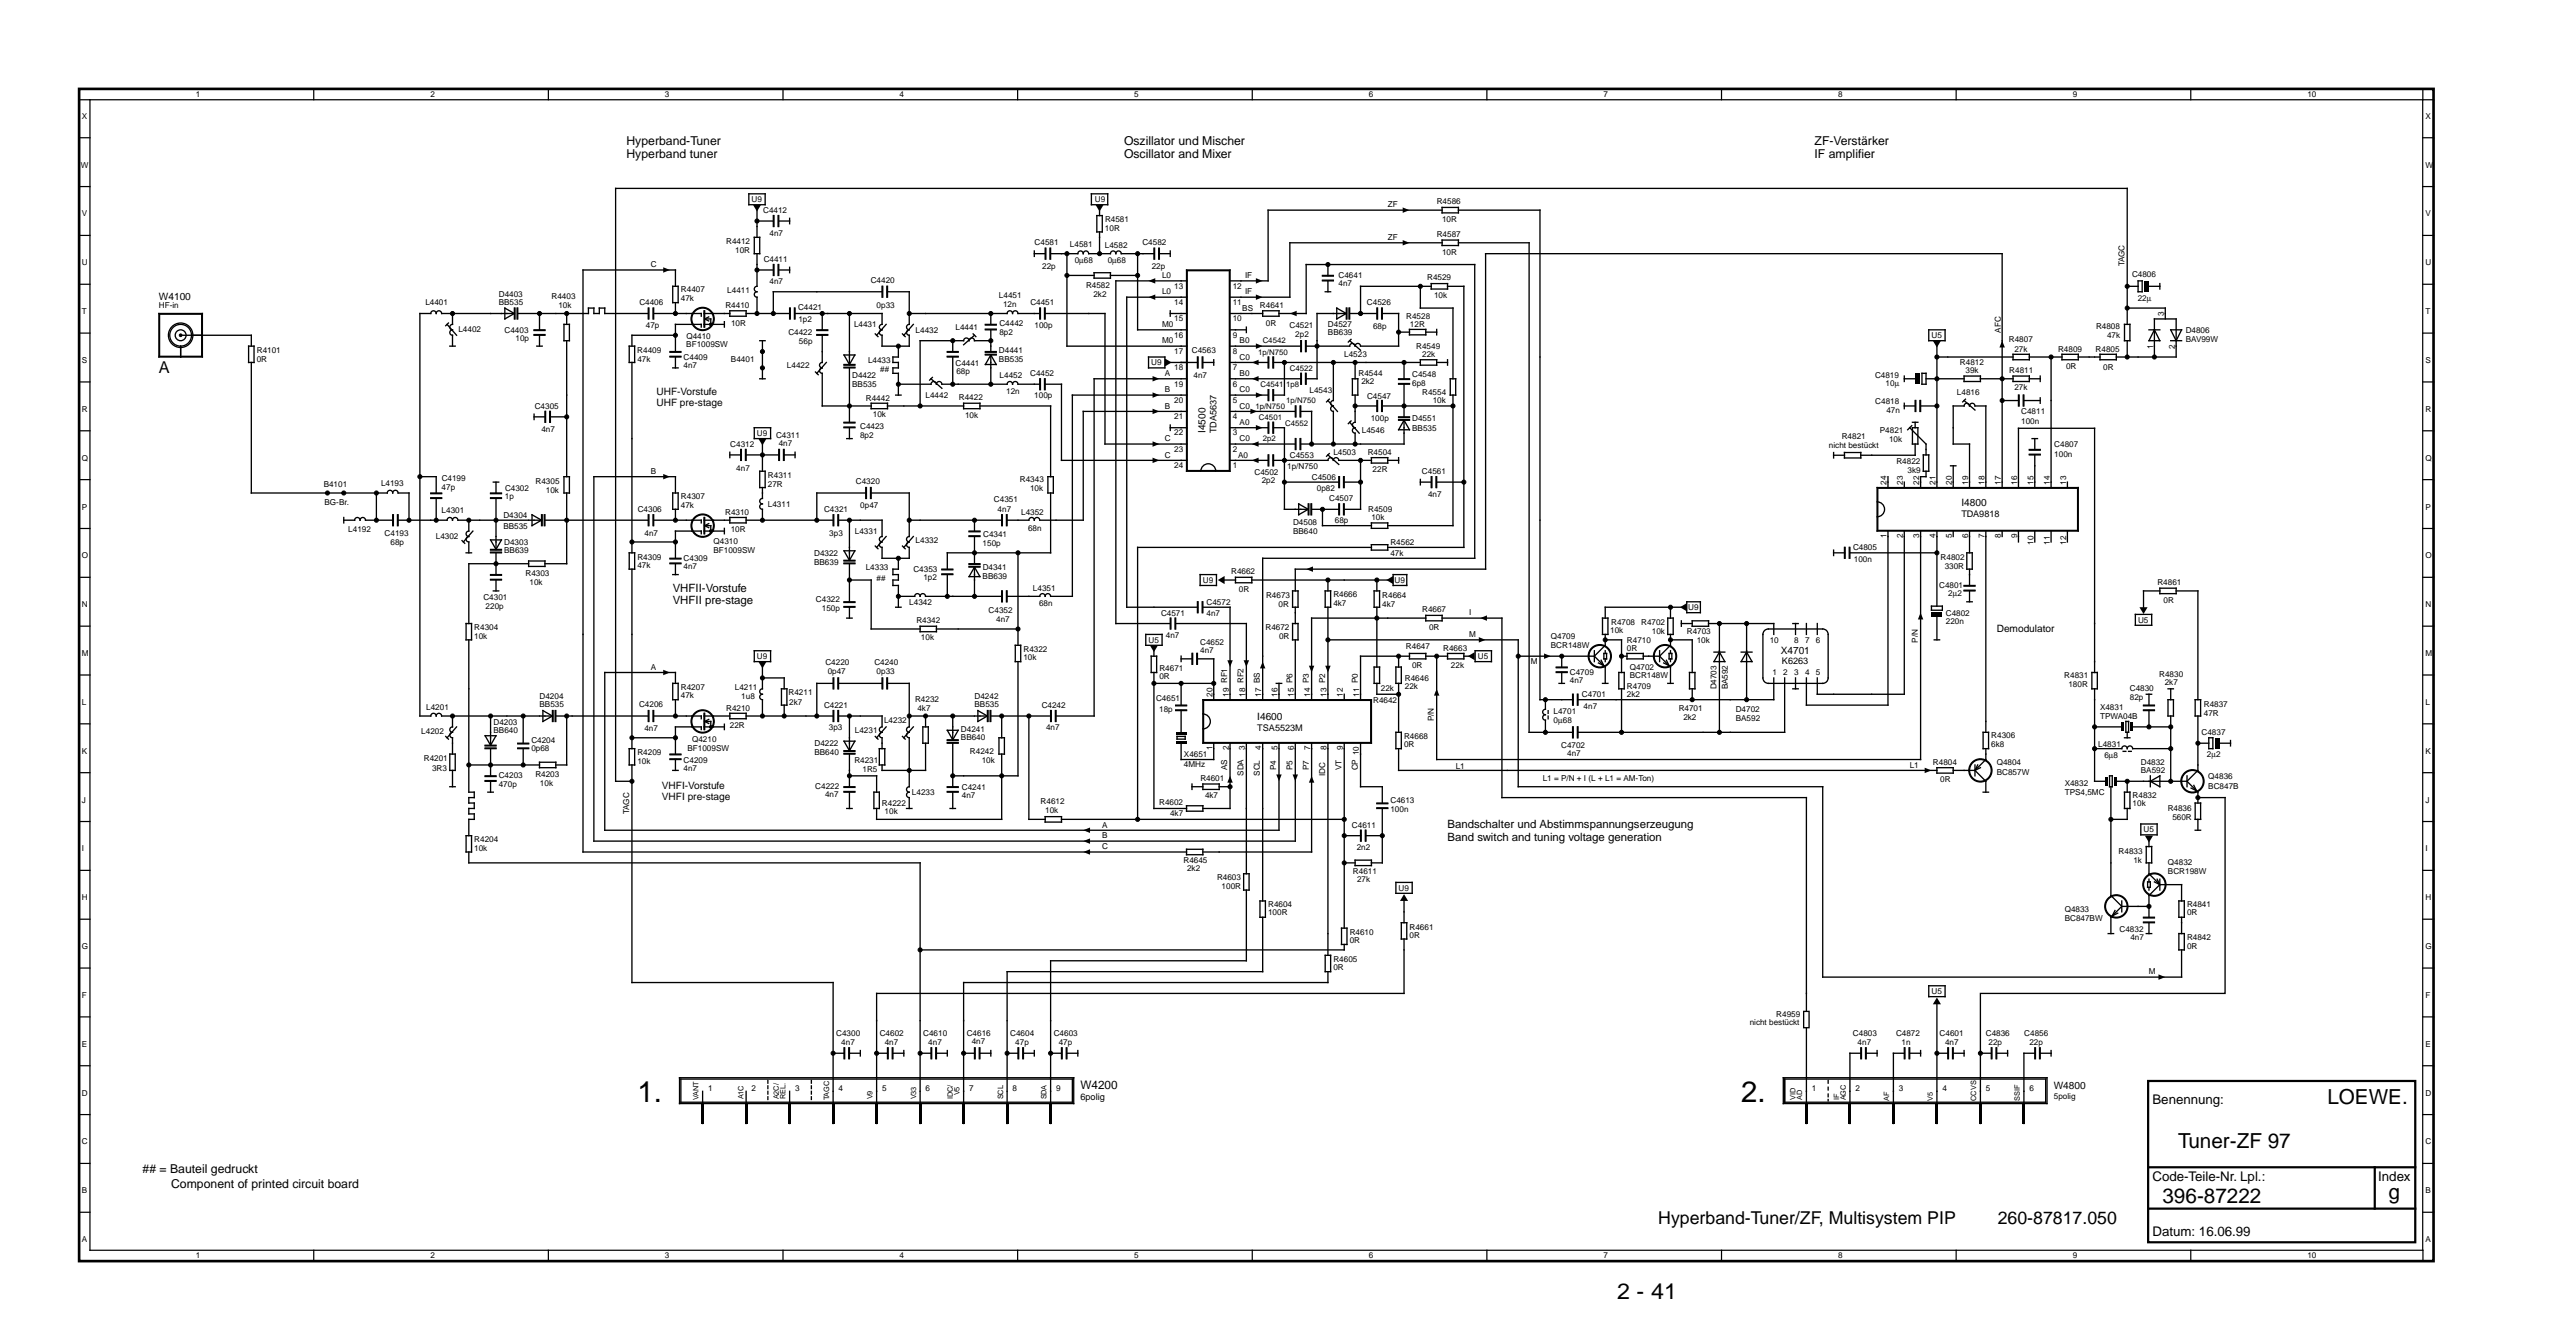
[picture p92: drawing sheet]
<svg xmlns="http://www.w3.org/2000/svg" width="410mm" height="210mm" viewBox="0 0 410 210" stroke-linecap="round" stroke-linejoin="round" font-family="sans-serif">
<defs><g id="words">
<g font-size="4.7">
<text x="101.5" y="175.4">1.</text>
<text x="277.2" y="175.4">2.</text>
</g>
<text font-size="3.5" x="257.4" y="206.7">2 - 41</text>
<g font-size="3.3">
<text x="370.5" y="175.7">LOEWE.</text>
<text x="346.8" y="182.7">Tuner-ZF 97</text>
<text x="344.3" y="191.4">396-87222</text>
<text x="380.2" y="190.8">g</text>
</g>
<g font-size="2.8">
<text x="264" y="194.7">Hyperband-Tuner/ZF, Multisystem PIP</text>
<text x="318" y="194.7">260-87817.050</text>
</g>
<text font-size="2.6" x="25.3" y="59.4">A</text>
<g font-size="2.1">
<text x="342.7" y="175.7">Benennung:</text>
<text x="342.7" y="188">Code-Teile-Nr. Lpl.:</text>
<text x="378.6" y="187.9">Index</text>
<text x="342.7" y="196.7">Datum: 16.06.99</text>
</g>
<g font-size="1.9">
<text x="99.7" y="23.1">Hyperband-Tuner</text>
<text x="178.9" y="23.1">Oszillator und Mischer</text>
<text x="288.9" y="23.1">ZF-Verstärker</text>
<text x="99.7" y="25.2">Hyperband tuner</text>
<text x="178.9" y="25.2">Oscillator and Mixer</text>
<text x="288.9" y="25.2">IF amplifier</text>
<text x="172" y="173.2">W4200</text>
<text x="22.7" y="186.7">## = Bauteil gedruckt</text>
<text x="27.2" y="189">Component of printed circuit board</text>
</g>
<g font-size="1.8">
<text x="107.1" y="94.2">VHFII-Vorstufe</text>
<text x="107.1" y="96.1">VHFII pre-stage</text>
<text x="230.4" y="131.7">Bandschalter und Abstimmspannungserzeugung</text>
<text x="230.4" y="133.9">Band switch and tuning voltage generation</text>
</g>
<g font-size="1.6">
<text x="25.3" y="47.7">W4100</text>
<text x="104.5" y="62.9">UHF-Vorstufe</text>
<text x="104.5" y="64.6">UHF pre-stage</text>
<text x="191.9" y="68.9" transform="rotate(-90 191.9 68.9)">I4500</text>
<text x="312.2" y="80.6">I4800</text>
<text x="317.9" y="100.5">Demodulator</text>
<text x="283.5" y="104.1">X4701</text>
<text x="200.1" y="114.5">I4600</text>
<text x="105.4" y="125.6">VHFI-Vorstufe</text>
<text x="105.4" y="127.4">VHFI pre-stage</text>
<text x="327" y="173.2">W4800</text>
</g>
<g font-size="1.5">
<text x="193.7" y="68.9" transform="rotate(-90 193.7 68.9)">TDA5637</text>
<text x="312.2" y="82.3">TDA9818</text>
<text x="283.7" y="105.7">K6263</text>
<text x="200.1" y="116.3">TSA5523M</text>
<text x="172" y="175">6polig</text>
</g>
<g font-size="1.3">
<text x="31.2" y="15.4">1</text>
<text x="68.5" y="15.4">2</text>
<text x="105.9" y="15.4">3</text>
<text x="143.2" y="15.4">4</text>
<text x="180.6" y="15.4">5</text>
<text x="217.9" y="15.4">6</text>
<text x="255.3" y="15.4">7</text>
<text x="292.6" y="15.4">8</text>
<text x="330" y="15.4">9</text>
<text x="367.3" y="15.4">10</text>
<text x="13" y="18.9">X</text>
<text x="386.1" y="18.9">X</text>
<text x="12.8" y="26.7">W</text>
<text x="386.1" y="26.7">W</text>
<text x="13" y="34.4">V</text>
<text x="119.6" y="32.2">U9</text>
<text x="121.5" y="33.9">C4412</text>
<text x="174.3" y="32.2">U9</text>
<text x="175.9" y="35.4">R4581</text>
<text x="220.9" y="33">ZF</text>
<text x="228.7" y="32.5">R4586</text>
<text x="229.6" y="35.3">10R</text>
<text x="386.1" y="34.4">V</text>
<text x="115.6" y="38.9">R4412</text>
<text x="117" y="40.2">10R</text>
<text x="121.6" y="41.7">C4411</text>
<text x="122.5" y="37.5">4n7</text>
<text x="164.7" y="39">C4581</text>
<text x="170.3" y="39.3">L4581</text>
<text x="171.1" y="41.8">0µ68</text>
<text x="175.9" y="39.5">L4582</text>
<text x="175.9" y="36.8">10R</text>
<text x="176.3" y="41.8">0µ68</text>
<text x="181.9" y="39">C4582</text>
<text x="220.9" y="38.2">ZF</text>
<text x="228.7" y="37.7">R4587</text>
<text x="229.6" y="40.5">10R</text>
<text x="13" y="42.2">U</text>
<text x="79.4" y="47.2">D4403</text>
<text x="87.8" y="47.6">R4403</text>
<text x="103.6" y="42.5">C</text>
<text x="108.4" y="47.9">47k</text>
<text x="108.4" y="46.5">R4407</text>
<text x="115.8" y="46.6">L4411</text>
<text x="122.5" y="45.1">4n7</text>
<text x="138.6" y="45.1">C4420</text>
<text x="159" y="47.4">L4451</text>
<text x="165.9" y="42.8">22p</text>
<text x="172.9" y="45.8">R4582</text>
<text x="174.1" y="47.2">2k2</text>
<text x="183.4" y="42.8">22p</text>
<text x="185" y="44.3">L0</text>
<text x="185" y="46.9">L0</text>
<text x="186.9" y="45.9">13</text>
<text x="196.2" y="45.9">12</text>
<text x="198.2" y="44.3">IF</text>
<text x="198.2" y="46.9">IF</text>
<text x="213.1" y="44.2">C4641</text>
<text x="213.1" y="45.5">4n7</text>
<text x="227.2" y="44.5">R4529</text>
<text x="228.3" y="47.4">10k</text>
<text x="338.2" y="42.4" transform="rotate(-90 338.2 42.4)">TAGC</text>
<text x="339.4" y="44.1">C4806</text>
<text x="340.3" y="47.9">22µ</text>
<text x="386.1" y="42.2">U</text>
<text x="13" y="50">T</text>
<text x="25.3" y="49">HF-in</text>
<text x="67.7" y="48.6">L4401</text>
<text x="73" y="52.8">L4402</text>
<text x="79.4" y="48.6">BB535</text>
<text x="80.3" y="52.9">C4403</text>
<text x="88.9" y="49">10k</text>
<text x="101.8" y="48.6">C4406</text>
<text x="102.8" y="52.2">47p</text>
<text x="109.3" y="53.9">Q4410</text>
<text x="115.5" y="49.1">R4410</text>
<text x="116.4" y="51.8">10R</text>
<text x="125.5" y="53.4">C4422</text>
<text x="127.1" y="49.3">C4421</text>
<text x="127.1" y="51.3">1p2</text>
<text x="136" y="52.1">L4431</text>
<text x="139.6" y="49">0p33</text>
<text x="145.8" y="52.9">L4432</text>
<text x="152.1" y="52.5">L4441</text>
<text x="159.1" y="53.3">8p2</text>
<text x="159.1" y="51.9">C4442</text>
<text x="159.7" y="48.8">12n</text>
<text x="164" y="48.5">C4451</text>
<text x="164.7" y="52.2">100p</text>
<text x="185" y="52.1">M0</text>
<text x="186.9" y="48.5">14</text>
<text x="186.9" y="51.1">15</text>
<text x="186.9" y="53.7">16</text>
<text x="196.2" y="51.1">10</text>
<text x="196.2" y="48.5">11</text>
<text x="196.3" y="53.7">9</text>
<text x="197.8" y="49.5">BS</text>
<text x="200.6" y="49.1">R4641</text>
<text x="201.5" y="51.8">0R</text>
<text x="205.3" y="52.1">C4521</text>
<text x="206.2" y="53.6">2p2</text>
<text x="211.4" y="52.1">D4527</text>
<text x="211.4" y="53.4">BB639</text>
<text x="217.6" y="48.6">C4526</text>
<text x="218.6" y="52.3">68p</text>
<text x="223.9" y="50.7">R4528</text>
<text x="224.5" y="52">12R</text>
<text x="307.5" y="53.8">U5</text>
<text x="318.5" y="52.9" transform="rotate(-90 318.5 52.9)">AFC</text>
<text x="333.7" y="52.3">R4808</text>
<text x="335.4" y="53.7">47k</text>
<text x="344.5" y="50.3" transform="rotate(-90 344.5 50.3)">3</text>
<text x="347.9" y="52.9">D4806</text>
<text x="386.1" y="50">T</text>
<text x="13" y="57.8">S</text>
<text x="40.9" y="57.6">0R</text>
<text x="40.9" y="56.1">R4101</text>
<text x="82.1" y="54.3">10p</text>
<text x="101.5" y="56.2">R4409</text>
<text x="101.5" y="57.6">47k</text>
<text x="108.8" y="58.6">4n7</text>
<text x="108.8" y="57.3">C4409</text>
<text x="109.3" y="55.2">BF1009SW</text>
<text x="116.4" y="57.7">B4401</text>
<text x="125.3" y="58.5">L4422</text>
<text x="127.2" y="54.7">56p</text>
<text x="138.2" y="57.7">L4433</text>
<text x="140.1" y="59.2">##</text>
<text x="152.1" y="58.2">C4441</text>
<text x="152.3" y="59.6">68p</text>
<text x="159" y="57.7">BB535</text>
<text x="159" y="56.2">D4441</text>
<text x="164" y="59.9">C4452</text>
<text x="183.3" y="58.1">U9</text>
<text x="185" y="54.7">M0</text>
<text x="185.4" y="59.8">A</text>
<text x="186.9" y="56.3">17</text>
<text x="186.9" y="58.9">18</text>
<text x="189.7" y="56.3">C4563</text>
<text x="196.3" y="58.9">7</text>
<text x="196.3" y="56.3">8</text>
<text x="197.3" y="54.7">B0</text>
<text x="197.3" y="57.2">C0</text>
<text x="197.3" y="59.8">B0</text>
<text x="214" y="56.8">L4523</text>
<text x="216.3" y="59.8">R4544</text>
<text x="225.5" y="55.5">R4549</text>
<text x="226.4" y="56.8">22k</text>
<text x="312" y="58.1">R4812</text>
<text x="312.9" y="59.4">39k</text>
<text x="319.8" y="54.4">R4807</text>
<text x="319.9" y="59.4">R4811</text>
<text x="320.7" y="56">27k</text>
<text x="327.6" y="56">R4809</text>
<text x="328.9" y="58.7">0R</text>
<text x="333.6" y="56">R4805</text>
<text x="334.8" y="58.8">0R</text>
<text x="342.8" y="55.5" transform="rotate(-90 342.8 55.5)">1</text>
<text x="346.2" y="55.5" transform="rotate(-90 346.2 55.5)">2</text>
<text x="348" y="54.4">BAV99W</text>
<text x="386.1" y="57.8">S</text>
<text x="13" y="65.5">R</text>
<text x="85.1" y="65">C4305</text>
<text x="135.7" y="61.6">BB535</text>
<text x="135.7" y="60.2">D4422</text>
<text x="137.8" y="63.8">R4442</text>
<text x="147.3" y="63.3">L4442</text>
<text x="152.7" y="63.7">R4422</text>
<text x="159.1" y="60.2">L4452</text>
<text x="160.2" y="62.6">12n</text>
<text x="164.7" y="63.4">100p</text>
<text x="185.4" y="65">B</text>
<text x="185.4" y="62.4">B</text>
<text x="186.9" y="61.5">19</text>
<text x="186.9" y="64.1">20</text>
<text x="190" y="60.1">4n7</text>
<text x="196.3" y="64.1">5</text>
<text x="196.3" y="61.5">6</text>
<text x="197.3" y="62.4">C0</text>
<text x="197.3" y="65">C0</text>
<text x="208.5" y="62.5">L4543</text>
<text x="216.7" y="61.2">2k2</text>
<text x="217.6" y="63.4">C4547</text>
<text x="224.8" y="60.1">C4548</text>
<text x="224.8" y="61.4">6p8</text>
<text x="226.4" y="62.8">R4554</text>
<text x="228.1" y="64.1">10k</text>
<text x="298.5" y="60.1">C4819</text>
<text x="298.5" y="64.3">C4818</text>
<text x="300.2" y="61.5">10µ</text>
<text x="300.3" y="65.7">47n</text>
<text x="311.5" y="62.9">L4816</text>
<text x="320.7" y="62">27k</text>
<text x="321.8" y="65.9">C4811</text>
<text x="386.1" y="65.5">R</text>
<text x="86.2" y="68.8">4n7</text>
<text x="116.3" y="71.1">C4312</text>
<text x="120.5" y="69.4">U9</text>
<text x="123.5" y="69.7">C4311</text>
<text x="124" y="71">4n7</text>
<text x="136.9" y="69.7">8p2</text>
<text x="136.9" y="68.2">C4423</text>
<text x="138.9" y="66.4">10k</text>
<text x="153.6" y="66.5">10k</text>
<text x="185.4" y="70.2">C</text>
<text x="186.9" y="66.7">21</text>
<text x="186.9" y="69.3">22</text>
<text x="186.9" y="71.9">23</text>
<text x="196.3" y="71.9">2</text>
<text x="196.3" y="69.3">3</text>
<text x="196.3" y="66.7">4</text>
<text x="197.3" y="70.2">C0</text>
<text x="197.3" y="67.6">A0</text>
<text x="216.8" y="69">L4546</text>
<text x="218.2" y="67">100p</text>
<text x="224.8" y="67.1">D4551</text>
<text x="224.8" y="68.6">BB535</text>
<text x="291.2" y="71.2">nicht bestückt</text>
<text x="293.2" y="69.9">R4821</text>
<text x="299.3" y="68.9">P4821</text>
<text x="300.7" y="70.3">10k</text>
<text x="321.8" y="67.5">100n</text>
<text x="327" y="71.2">C4807</text>
<text x="13" y="73.3">Q</text>
<text x="51.5" y="77.5">B4101</text>
<text x="60.7" y="77.4">L4193</text>
<text x="70.3" y="76.5">C4199</text>
<text x="85.3" y="77">R4305</text>
<text x="103.6" y="75.4">B</text>
<text x="117.2" y="74.9">4n7</text>
<text x="122.2" y="77.5">27R</text>
<text x="122.2" y="76">R4311</text>
<text x="136.2" y="77">C4320</text>
<text x="162.4" y="76.7">R4343</text>
<text x="185.4" y="72.8">C</text>
<text x="186.9" y="74.5">24</text>
<text x="196.3" y="74.5">1</text>
<text x="197.1" y="72.8">A0</text>
<text x="199.7" y="75.6">C4502</text>
<text x="200.9" y="76.9">2p2</text>
<text x="204.9" y="74.6">1p/N750</text>
<text x="205.3" y="72.9">C4553</text>
<text x="208.8" y="76.4">C4506</text>
<text x="212.3" y="72.5">L4503</text>
<text x="217.7" y="72.4">R4504</text>
<text x="218.5" y="75.1">22R</text>
<text x="226.4" y="75.4">C4561</text>
<text x="300.3" y="77.2" transform="rotate(-90 300.3 77.2)">24</text>
<text x="301.9" y="73.8">R4822</text>
<text x="302.9" y="77.2" transform="rotate(-90 302.9 77.2)">23</text>
<text x="303.7" y="75.3">3k9</text>
<text x="305.5" y="77.2" transform="rotate(-90 305.5 77.2)">22</text>
<text x="308.1" y="77.2" transform="rotate(-90 308.1 77.2)">21</text>
<text x="310.7" y="77.2" transform="rotate(-90 310.7 77.2)">20</text>
<text x="313.3" y="77.2" transform="rotate(-90 313.3 77.2)">19</text>
<text x="315.9" y="77.2" transform="rotate(-90 315.9 77.2)">18</text>
<text x="318.5" y="77.2" transform="rotate(-90 318.5 77.2)">17</text>
<text x="321.1" y="77.2" transform="rotate(-90 321.1 77.2)">16</text>
<text x="323.7" y="77.2" transform="rotate(-90 323.7 77.2)">15</text>
<text x="326.3" y="77.2" transform="rotate(-90 326.3 77.2)">14</text>
<text x="327" y="72.8">100n</text>
<text x="328.9" y="77.2" transform="rotate(-90 328.9 77.2)">13</text>
<text x="386.1" y="73.3">Q</text>
<text x="13" y="81.1">P</text>
<text x="51.7" y="80.3">BG-Br.</text>
<text x="70.3" y="78">47p</text>
<text x="70.3" y="81.7">L4301</text>
<text x="80.1" y="82.4">D4304</text>
<text x="80.4" y="79.4">1p</text>
<text x="80.4" y="78.1">C4302</text>
<text x="86.9" y="78.4">10k</text>
<text x="101.5" y="81.4">C4306</text>
<text x="108.4" y="80.8">47k</text>
<text x="108.4" y="79.4">R4307</text>
<text x="115.4" y="81.9">R4310</text>
<text x="122.2" y="80.6">L4311</text>
<text x="131.2" y="81.5">C4321</text>
<text x="137" y="80.8">0p47</text>
<text x="158.2" y="79.9">C4351</text>
<text x="158.8" y="81.4">4n7</text>
<text x="162.6" y="81.9">L4352</text>
<text x="164" y="78.2">10k</text>
<text x="205.9" y="83.6">D4508</text>
<text x="209.6" y="78.2">0p82</text>
<text x="211.6" y="79.7">C4507</text>
<text x="212.5" y="83.3">68p</text>
<text x="217.8" y="81.5">R4509</text>
<text x="218.3" y="82.8">10k</text>
<text x="227.3" y="79.1">4n7</text>
<text x="386.1" y="81.1">P</text>
<text x="13" y="88.9">O</text>
<text x="55.5" y="84.6">L4192</text>
<text x="61.2" y="85.2">C4193</text>
<text x="62.2" y="86.7">68p</text>
<text x="69.4" y="85.8">L4302</text>
<text x="80.1" y="84.1">BB535</text>
<text x="80.3" y="88.1">BB639</text>
<text x="80.3" y="86.7">D4303</text>
<text x="101.5" y="89.1">R4309</text>
<text x="102.6" y="85.2">4n7</text>
<text x="108.8" y="89.2">C4309</text>
<text x="113.6" y="88.1">BF1009SW</text>
<text x="113.6" y="86.6">Q4310</text>
<text x="116.3" y="84.6">10R</text>
<text x="129.6" y="89.9">BB639</text>
<text x="129.6" y="88.4">D4322</text>
<text x="132" y="85.3">3p3</text>
<text x="136.1" y="85">L4331</text>
<text x="145.8" y="86.4">L4332</text>
<text x="156.4" y="86.9">150p</text>
<text x="156.5" y="85.5">C4341</text>
<text x="163.7" y="84.5">68n</text>
<text x="205.9" y="85">BB640</text>
<text x="221.4" y="86.7">R4562</text>
<text x="221.4" y="88.4">47k</text>
<text x="295" y="87.5">C4805</text>
<text x="295.1" y="89.4">100n</text>
<text x="300.3" y="85.6" transform="rotate(-90 300.3 85.6)">1</text>
<text x="302.9" y="85.6" transform="rotate(-90 302.9 85.6)">2</text>
<text x="305.5" y="85.6" transform="rotate(-90 305.5 85.6)">3</text>
<text x="308.1" y="85.6" transform="rotate(-90 308.1 85.6)">4</text>
<text x="308.9" y="89.1">R4802</text>
<text x="310.7" y="85.6" transform="rotate(-90 310.7 85.6)">5</text>
<text x="313.3" y="85.6" transform="rotate(-90 313.3 85.6)">6</text>
<text x="315.9" y="85.6" transform="rotate(-90 315.9 85.6)">7</text>
<text x="318.5" y="85.6" transform="rotate(-90 318.5 85.6)">8</text>
<text x="321.1" y="85.6" transform="rotate(-90 321.1 85.6)">9</text>
<text x="323.7" y="86.7" transform="rotate(-90 323.7 86.7)">10</text>
<text x="326.3" y="86.7" transform="rotate(-90 326.3 86.7)">11</text>
<text x="328.9" y="86.7" transform="rotate(-90 328.9 86.7)">12</text>
<text x="386.1" y="88.9">O</text>
<text x="77" y="95.6">C4301</text>
<text x="83.7" y="91.7">R4303</text>
<text x="84.3" y="93">10k</text>
<text x="101.5" y="90.4">47k</text>
<text x="108.8" y="90.6">4n7</text>
<text x="129.9" y="95.8">C4322</text>
<text x="137.8" y="90.7">L4333</text>
<text x="139.6" y="92.4">##</text>
<text x="145.4" y="91">C4353</text>
<text x="147" y="92.4">1p2</text>
<text x="156.4" y="92.1">BB639</text>
<text x="156.4" y="90.7">D4341</text>
<text x="164.4" y="94">L4351</text>
<text x="191.5" y="92.7">U9</text>
<text x="196" y="91.4">R4662</text>
<text x="197.2" y="94.2">0R</text>
<text x="201.6" y="95.1">R4673</text>
<text x="212.3" y="95">R4666</text>
<text x="220.1" y="95.2">R4664</text>
<text x="222" y="92.7">U9</text>
<text x="308.7" y="93.5">C4801</text>
<text x="309.6" y="90.6">330R</text>
<text x="310.2" y="94.8">2µ2</text>
<text x="343.4" y="93.1">R4861</text>
<text x="13" y="96.6">N</text>
<text x="75.5" y="101.8">10k</text>
<text x="75.5" y="100.3">R4304</text>
<text x="77.3" y="96.9">220p</text>
<text x="130.8" y="97.3">150p</text>
<text x="144.8" y="96.2">L4342</text>
<text x="145.9" y="99.2">R4342</text>
<text x="146.6" y="101.8">10k</text>
<text x="157.4" y="97.5">C4352</text>
<text x="158.6" y="99">4n7</text>
<text x="165.4" y="96.5">68n</text>
<text x="184.8" y="98">C4571</text>
<text x="185.6" y="101.5">4n7</text>
<text x="192.1" y="96.3">C4572</text>
<text x="192.1" y="98">4n7</text>
<text x="201.5" y="100.2">R4672</text>
<text x="203.5" y="96.7">0R</text>
<text x="203.6" y="101.7">0R</text>
<text x="212.3" y="96.4">4k7</text>
<text x="220.1" y="96.6">4k7</text>
<text x="226.4" y="97.4">R4667</text>
<text x="227.5" y="100.3">0R</text>
<text x="233.9" y="97.9">I</text>
<text x="233.9" y="101.4">M</text>
<text x="246.9" y="101.7">Q4709</text>
<text x="256.3" y="100.7">10k</text>
<text x="256.5" y="99.4">R4708</text>
<text x="261.3" y="99.4">R4702</text>
<text x="263" y="100.9">10k</text>
<text x="268.5" y="101">R4703</text>
<text x="268.7" y="97.1">U9</text>
<text x="309.8" y="98">C4802</text>
<text x="309.8" y="99.3">220n</text>
<text x="340.4" y="99.1">U5</text>
<text x="344.4" y="96">0R</text>
<text x="386.1" y="96.6">N</text>
<text x="13" y="104.4">M</text>
<text x="103.6" y="106.6">A</text>
<text x="120.5" y="104.9">U9</text>
<text x="131.4" y="105.9">C4220</text>
<text x="131.8" y="107.3">0p47</text>
<text x="139.2" y="105.9">C4240</text>
<text x="139.6" y="107.3">0p33</text>
<text x="162.9" y="105.1">10k</text>
<text x="162.9" y="103.8">R4322</text>
<text x="182.8" y="102.3">U5</text>
<text x="184.6" y="106.8">R4671</text>
<text x="191.1" y="104">4n7</text>
<text x="191.1" y="102.7">C4652</text>
<text x="223.8" y="103.4">R4647</text>
<text x="224.8" y="106.3">0R</text>
<text x="229.8" y="103.5">R4663</text>
<text x="231" y="106.4">22k</text>
<text x="235.3" y="104.9">U5</text>
<text x="243.7" y="105.7">M</text>
<text x="246.9" y="103.1">BCR148W</text>
<text x="249.9" y="107.4">C4709</text>
<text x="259" y="102.3">R4710</text>
<text x="259" y="103.6">0R</text>
<text x="259.4" y="106.6">Q4702</text>
<text x="259.4" y="108">BCR148W</text>
<text x="270.1" y="102.3">10k</text>
<text x="281.7" y="102.3">10</text>
<text x="282.2" y="107.5">1</text>
<text x="283.9" y="107.5">2</text>
<text x="285.6" y="102.3">8</text>
<text x="285.6" y="107.5">3</text>
<text x="287.4" y="102.3">7</text>
<text x="287.4" y="107.5">4</text>
<text x="289.1" y="102.3">6</text>
<text x="289.1" y="107.5">5</text>
<text x="305.3" y="102.3" transform="rotate(-90 305.3 102.3)">P/N</text>
<text x="328.6" y="108">R4831</text>
<text x="343.7" y="107.7">R4830</text>
<text x="386.1" y="104.4">M</text>
<text x="13" y="112.2">L</text>
<text x="67.9" y="112.9">L4201</text>
<text x="85.9" y="112.6">BB535</text>
<text x="85.9" y="111.2">D4204</text>
<text x="101.7" y="112.5">C4206</text>
<text x="108.4" y="111.1">47k</text>
<text x="108.4" y="109.8">R4207</text>
<text x="115.6" y="113.1">R4210</text>
<text x="117" y="109.8">L4211</text>
<text x="118" y="111.3">1u8</text>
<text x="125.5" y="110.7">R4211</text>
<text x="125.6" y="112.2">2k7</text>
<text x="131.2" y="112.6">C4221</text>
<text x="145.7" y="111.8">R4232</text>
<text x="146" y="113.1">4k7</text>
<text x="155.1" y="112.6">BB535</text>
<text x="155.1" y="111.2">D4242</text>
<text x="165.8" y="112.6">C4242</text>
<text x="184" y="111.6">C4651</text>
<text x="184.5" y="113.3">18p</text>
<text x="184.6" y="108.1">0R</text>
<text x="193" y="110.9" transform="rotate(-90 193 110.9)">20</text>
<text x="195.6" y="110.9" transform="rotate(-90 195.6 110.9)">19 RF1</text>
<text x="198.2" y="110.9" transform="rotate(-90 198.2 110.9)">18 RF2</text>
<text x="200.8" y="110.9" transform="rotate(-90 200.8 110.9)">17 BS</text>
<text x="203.4" y="110.9" transform="rotate(-90 203.4 110.9)">16</text>
<text x="206" y="110.9" transform="rotate(-90 206 110.9)">15 P6</text>
<text x="208.6" y="110.9" transform="rotate(-90 208.6 110.9)">14 P3</text>
<text x="211.2" y="110.9" transform="rotate(-90 211.2 110.9)">13 P2</text>
<text x="213.8" y="110.9" transform="rotate(-90 213.8 110.9)">12</text>
<text x="216.4" y="110.9" transform="rotate(-90 216.4 110.9)">11 P0</text>
<text x="218.6" y="111.9">R4642</text>
<text x="219.8" y="110">22k</text>
<text x="223.6" y="109.6">22k</text>
<text x="223.7" y="108.3">R4646</text>
<text x="247.3" y="113.7">L4701</text>
<text x="249.9" y="108.8">4n7</text>
<text x="251.8" y="110.9">C4701</text>
<text x="252.1" y="112.9">4n7</text>
<text x="259" y="109.6">R4709</text>
<text x="259" y="110.9">2k2</text>
<text x="267.2" y="113.1">R4701</text>
<text x="273.3" y="109.7" transform="rotate(-90 273.3 109.7)">D4703</text>
<text x="275.1" y="109.7" transform="rotate(-90 275.1 109.7)">BA592</text>
<text x="276.3" y="113.3">D4702</text>
<text x="329.3" y="109.4">180R</text>
<text x="334.3" y="113">X4831</text>
<text x="339.1" y="110">C4830</text>
<text x="339.1" y="111.4">82p</text>
<text x="344.6" y="109">2k7</text>
<text x="350.8" y="112.5">R4837</text>
<text x="350.8" y="114">47R</text>
<text x="386.1" y="112.2">L</text>
<text x="13" y="119.9">K</text>
<text x="67.1" y="116.8">L4202</text>
<text x="78.6" y="116.7">BB640</text>
<text x="78.6" y="115.4">D4203</text>
<text x="84.6" y="119.6">0p68</text>
<text x="84.6" y="118.2">C4204</text>
<text x="102.6" y="116.3">4n7</text>
<text x="109.4" y="119.6">BF1009SW</text>
<text x="110.2" y="118.1">Q4210</text>
<text x="116.2" y="115.9">22R</text>
<text x="129.7" y="118.8">D4222</text>
<text x="132" y="116.2">3p3</text>
<text x="136.1" y="116.6">L4231</text>
<text x="140.7" y="115.1">L4232</text>
<text x="153" y="117.8">BB640</text>
<text x="153" y="116.5">D4241</text>
<text x="166.5" y="116.2">4n7</text>
<text x="193" y="119.4" transform="rotate(-90 193 119.4)">1</text>
<text x="195.6" y="119.4" transform="rotate(-90 195.6 119.4)">2</text>
<text x="198.2" y="119.4" transform="rotate(-90 198.2 119.4)">3</text>
<text x="200.8" y="119.4" transform="rotate(-90 200.8 119.4)">4</text>
<text x="203.4" y="119.4" transform="rotate(-90 203.4 119.4)">5</text>
<text x="206" y="119.4" transform="rotate(-90 206 119.4)">6</text>
<text x="208.6" y="119.4" transform="rotate(-90 208.6 119.4)">7</text>
<text x="211.2" y="119.4" transform="rotate(-90 211.2 119.4)">8</text>
<text x="213.8" y="119.4" transform="rotate(-90 213.8 119.4)">9</text>
<text x="223.5" y="118.9">0R</text>
<text x="223.5" y="117.5">R4668</text>
<text x="228.3" y="114.8" transform="rotate(-90 228.3 114.8)">P/N</text>
<text x="247.3" y="115">0µ68</text>
<text x="248.5" y="119">C4702</text>
<text x="268" y="114.6">2k2</text>
<text x="276.3" y="114.7">BA592</text>
<text x="317" y="117.4">R4306</text>
<text x="317" y="118.9">6k8</text>
<text x="334" y="118.9">L4831</text>
<text x="334.3" y="114.4">TPWA04B</text>
<text x="350.5" y="117">C4837</text>
<text x="386.1" y="119.9">K</text>
<text x="67.5" y="121.2">R4201</text>
<text x="68.8" y="122.7">3R3</text>
<text x="79.4" y="125.2">470p</text>
<text x="79.4" y="123.8">C4203</text>
<text x="85.2" y="123.7">R4203</text>
<text x="86" y="125.1">10k</text>
<text x="101.5" y="121.5">10k</text>
<text x="101.5" y="120.2">R4209</text>
<text x="108.8" y="122.7">4n7</text>
<text x="108.8" y="121.4">C4209</text>
<text x="129.7" y="120.1">BB640</text>
<text x="129.8" y="125.5">C4222</text>
<text x="136" y="121.5">R4231</text>
<text x="137.3" y="122.9">1R5</text>
<text x="153.1" y="125.7">C4241</text>
<text x="154.4" y="120">R4242</text>
<text x="156.3" y="121.4">10k</text>
<text x="188.5" y="122.1">4MHz</text>
<text x="188.5" y="120.5">X4651</text>
<text x="191.1" y="124.3">R4601</text>
<text x="195.4" y="122.6" transform="rotate(-90 195.4 122.6)">AS</text>
<text x="198" y="123.5" transform="rotate(-90 198 123.5)">SDA</text>
<text x="200.6" y="123.5" transform="rotate(-90 200.6 123.5)">SCL</text>
<text x="203.2" y="122.6" transform="rotate(-90 203.2 122.6)">P4</text>
<text x="205.8" y="122.6" transform="rotate(-90 205.8 122.6)">P5</text>
<text x="208.4" y="122.6" transform="rotate(-90 208.4 122.6)">P7</text>
<text x="211" y="123.5" transform="rotate(-90 211 123.5)">IDC</text>
<text x="213.6" y="122.6" transform="rotate(-90 213.6 122.6)">VT</text>
<text x="216.2" y="122.6" transform="rotate(-90 216.2 122.6)">CP 10</text>
<text x="231.7" y="122.3">L1</text>
<text x="245.6" y="124.3">L1 = P/N + I (L + L1 = AM-Ton)</text>
<text x="249.5" y="120.3">4n7</text>
<text x="304" y="122.2">L1</text>
<text x="307.7" y="121.7">R4804</text>
<text x="308.9" y="124.4">0R</text>
<text x="317.9" y="121.8">Q4804</text>
<text x="317.9" y="123.3">BC857W</text>
<text x="328.7" y="125.1">X4832</text>
<text x="335" y="120.6">6µ8</text>
<text x="340.8" y="121.7">D4832</text>
<text x="340.8" y="123">BA592</text>
<text x="351.3" y="120.5">2µ2</text>
<text x="351.6" y="124">Q4836</text>
<text x="351.6" y="125.6">BC847B</text>
<text x="13" y="127.7">J</text>
<text x="100.2" y="129.5" transform="rotate(-90 100.2 129.5)">TAGC</text>
<text x="131.4" y="126.9">4n7</text>
<text x="140.4" y="128.3">R4222</text>
<text x="140.8" y="129.6">10k</text>
<text x="145.2" y="126.5">L4233</text>
<text x="153.1" y="127">4n7</text>
<text x="165.7" y="128">R4612</text>
<text x="166.4" y="129.4">10k</text>
<text x="175.5" y="131.7">A</text>
<text x="184.5" y="128.1">R4602</text>
<text x="186.3" y="129.9">4k7</text>
<text x="191.8" y="127.1">4k7</text>
<text x="215.2" y="131.7">C4611</text>
<text x="221.4" y="129.2">100n</text>
<text x="221.4" y="127.9">C4613</text>
<text x="328.7" y="126.6">TPS4,5MC</text>
<text x="339.5" y="127">R4832</text>
<text x="339.5" y="128.3">10k</text>
<text x="345.1" y="129.1">R4836</text>
<text x="345.8" y="130.5">560R</text>
<text x="386.1" y="127.7">J</text>
<text x="13" y="135.5">I</text>
<text x="75.5" y="135.4">10k</text>
<text x="75.5" y="134">R4204</text>
<text x="175.5" y="133.4">B</text>
<text x="175.5" y="135.2">C</text>
<text x="188.4" y="137.3">R4645</text>
<text x="216" y="135.3">2n2</text>
<text x="337.3" y="135.9">R4833</text>
<text x="339.6" y="137.3">1k</text>
<text x="341.2" y="132.4">U5</text>
<text x="345.1" y="137.6">Q4832</text>
<text x="386.1" y="135.5">I</text>
<text x="13" y="143.3">H</text>
<text x="189" y="138.7">2k2</text>
<text x="193.7" y="140.1">R4603</text>
<text x="194.5" y="141.5">100R</text>
<text x="215.4" y="139.1">R4611</text>
<text x="216" y="140.4">27k</text>
<text x="222.7" y="141.7">U9</text>
<text x="345.1" y="139">BCR198W</text>
<text x="386.1" y="143.3">H</text>
<text x="201.9" y="145.6">100R</text>
<text x="201.9" y="144.3">R4604</text>
<text x="214.9" y="148.8">R4610</text>
<text x="224.4" y="149.2">0R</text>
<text x="224.4" y="147.9">R4661</text>
<text x="328.7" y="145.1">Q4833</text>
<text x="328.7" y="146.5">BC847BW</text>
<text x="337.4" y="148.3">C4832</text>
<text x="339.2" y="149.6">4n7</text>
<text x="348.2" y="149.7">R4842</text>
<text x="348.2" y="144.4">R4841</text>
<text x="348.2" y="145.7">0R</text>
<text x="13" y="151">G</text>
<text x="212.3" y="154.4">0R</text>
<text x="212.3" y="153.1">R4605</text>
<text x="214.9" y="150.1">0R</text>
<text x="342.1" y="155.1">M</text>
<text x="348.2" y="151">0R</text>
<text x="386.1" y="151">G</text>
<text x="13" y="158.8">F</text>
<text x="282.8" y="161.9">R4959</text>
<text x="307.5" y="158.2">U5</text>
<text x="386.1" y="158.8">F</text>
<text x="13" y="166.6">E</text>
<text x="133.1" y="164.9">C4300</text>
<text x="133.9" y="166.2">4n7</text>
<text x="140" y="164.9">C4602</text>
<text x="140.9" y="166.2">4n7</text>
<text x="147" y="164.9">C4610</text>
<text x="147.8" y="166.3">4n7</text>
<text x="153.9" y="164.9">C4616</text>
<text x="154.7" y="166.2">4n7</text>
<text x="160.8" y="164.9">C4604</text>
<text x="161.6" y="166.2">47p</text>
<text x="167.7" y="164.9">C4603</text>
<text x="168.6" y="166.2">47p</text>
<text x="278.5" y="163.2">nicht bestückt</text>
<text x="295" y="164.9">C4803</text>
<text x="295.7" y="166.3">4n7</text>
<text x="301.8" y="164.9">C4872</text>
<text x="302.7" y="166.3">1n</text>
<text x="308.8" y="164.9">C4601</text>
<text x="309.6" y="166.3">4n7</text>
<text x="316.1" y="164.9">C4836</text>
<text x="316.6" y="166.3">22p</text>
<text x="322.3" y="164.9">C4856</text>
<text x="323.1" y="166.3">22p</text>
<text x="386.1" y="166.6">E</text>
<text x="112.7" y="173.7">1</text>
<text x="119.6" y="173.7">2</text>
<text x="126.6" y="173.7">3</text>
<text x="133.5" y="173.7">4</text>
<text x="140.4" y="173.7">5</text>
<text x="147.3" y="173.7">6</text>
<text x="154.3" y="173.7">7</text>
<text x="161.2" y="173.7">8</text>
<text x="168.1" y="173.7">9</text>
<text x="288.4" y="173.7">1</text>
<text x="295.4" y="173.7">2</text>
<text x="302.3" y="173.7">3</text>
<text x="309.2" y="173.7">4</text>
<text x="316.1" y="173.7">5</text>
<text x="323.1" y="173.7">6</text>
<text x="13" y="174.4">D</text>
<text x="327" y="175">5polig</text>
<text x="386.1" y="174.4">D</text>
<text x="13" y="182.1">C</text>
<text x="386.1" y="182.1">C</text>
<text x="13" y="189.9">B</text>
<text x="386.1" y="189.9">B</text>
<text x="13" y="197.7">A</text>
<text x="386.1" y="197.7">A</text>
<text x="31.2" y="200.3">1</text>
<text x="68.5" y="200.3">2</text>
<text x="105.9" y="200.3">3</text>
<text x="143.2" y="200.3">4</text>
<text x="180.6" y="200.3">5</text>
<text x="217.9" y="200.3">6</text>
<text x="255.3" y="200.3">7</text>
<text x="292.6" y="200.3">8</text>
<text x="330" y="200.3">9</text>
<text x="367.3" y="200.3">10</text>
</g>
<g font-size="1.2">
<text x="200.3" y="56.5">1p/N750</text>
<text x="201" y="54.7">C4542</text>
<text x="205.3" y="59.1">C4522</text>
<text x="199.9" y="65">1p/N750</text>
<text x="200.7" y="61.6">C4541</text>
<text x="204.8" y="61.6">1p8</text>
<text x="204.8" y="64.2">1p/N750</text>
<text x="200.4" y="66.8">C4501</text>
<text x="201" y="70.2">2p2</text>
<text x="204.6" y="67.8">C4552</text>
<text x="111.2" y="175.1" transform="rotate(-90 111.2 175.1)">VANT</text>
<text x="118.3" y="175" transform="rotate(-90 118.3 175)">A1C</text>
<text x="124" y="175" transform="rotate(-90 124 175)">A2C/</text>
<text x="125.1" y="175" transform="rotate(-90 125.1 175)">REL.</text>
<text x="132" y="175.1" transform="rotate(-90 132 175.1)">TAGC</text>
<text x="138.9" y="175" transform="rotate(-90 138.9 175)">V9</text>
<text x="145.8" y="175" transform="rotate(-90 145.8 175)">V33</text>
<text x="151.7" y="175" transform="rotate(-90 151.7 175)">IDC/</text>
<text x="152.8" y="174.3" transform="rotate(-90 152.8 174.3)">V5</text>
<text x="159.7" y="175" transform="rotate(-90 159.7 175)">SCL</text>
<text x="166.6" y="175" transform="rotate(-90 166.6 175)">SDA</text>
<text x="285.8" y="175.1" transform="rotate(-90 285.8 175.1)">VID</text>
<text x="286.9" y="175.1" transform="rotate(-90 286.9 175.1)">AD</text>
<text x="292.8" y="175.1" transform="rotate(-90 292.8 175.1)">IF</text>
<text x="293.8" y="175.1" transform="rotate(-90 293.8 175.1)">AGC</text>
<text x="300.8" y="175.2" transform="rotate(-90 300.8 175.2)">AF</text>
<text x="307.7" y="175.2" transform="rotate(-90 307.7 175.2)">V5</text>
<text x="314.6" y="175.2" transform="rotate(-90 314.6 175.2)">CCVS</text>
<text x="321.5" y="175.2" transform="rotate(-90 321.5 175.2)">SSIF</text>
</g>
</g></defs>
<g fill="#000">
<path d="M119.9 32.6h1.3l-.7 1.1zM174.4 32.6h1.3l-.7 1.1zM185.4 57l1.1 .7-1.1 .6zM307.7 54.2h1.3l-.7 1.1zM120.7 69.8h1.3l-.6 1.1zM193.9 92.3l1.1-.6v1.3zM220.7 92.3l1.1-.6v1.3zM267.4 96.6l1.1-.6v1.3zM340.6 96.6h1.3l-.7 1.1zM120.7 105.3h1.3l-.6 1.1zM183.1 102.7h1.2l-.6 1.1zM233.7 104.4l1.1-.6v1.3z"/>
<path d="M341.5 133h1.3l-.7 1.1zM223.5 142.3l.7 1.1h-1.3zM308.3 158.7l.7 1.1h-1.3z"/>
<path d="M223.3 33l1.1 .4-1.1 .5z" fill-rule="evenodd"/>
<path d="M223.3 38.2l1.1 .4-1.1 .5z" fill-rule="evenodd"/>
<path d="M105.6 42.5l1.1 .5-1.1 .4z" fill-rule="evenodd"/>
<path d="M183.5 59.8l1.1 .5-1.1 .4z" fill-rule="evenodd"/>
<path d="M182.8 47.3l1.1-.4v.8z" fill-rule="evenodd"/>
<path d="M182.8 44.7l1.1-.4v.8z" fill-rule="evenodd"/>
<path d="M199.9 54.7l1.1 .4-1.1 .4z" fill-rule="evenodd"/>
<path d="M199.9 44.3l1.1 .4-1.1 .4z" fill-rule="evenodd"/>
<path d="M199.9 46.9l1.1 .4-1.1 .4z" fill-rule="evenodd"/>
<path d="M199.3 60.3l1.1-.5v.9z" fill-rule="evenodd"/>
<path d="M199.3 57.7l1.1-.5v.9z" fill-rule="evenodd"/>
<path d="M205.3 49.9l1.1-.4v.8z" fill-rule="evenodd"/>
<path d="M318.7 54.2l.5 1.1h-.9z" fill-rule="evenodd"/>
<path d="M341.5 44.7h.6v1.7h-.6z" fill-rule="evenodd"/>
<path d="M105.6 75.4l1.1 .5-1.1 .4z" fill-rule="evenodd"/>
<path d="M183.5 62.4l1.1 .5-1.1 .4z" fill-rule="evenodd"/>
<path d="M183.5 65l1.1 .5-1.1 .4z" fill-rule="evenodd"/>
<path d="M183.5 70.2l1.1 .5-1.1 .4z" fill-rule="evenodd"/>
<path d="M183.5 72.8l1.1 .5-1.1 .4z" fill-rule="evenodd"/>
<path d="M199.1 65l1 .5-1 .4z" fill-rule="evenodd"/>
<path d="M199.9 67.6l1.1 .5-1.1 .4z" fill-rule="evenodd"/>
<path d="M199.9 62.4l1.1 .5-1.1 .4z" fill-rule="evenodd"/>
<path d="M199.3 70.7l1.1-.5v.9z" fill-rule="evenodd"/>
<path d="M199.3 73.3l1.1-.5v.9z" fill-rule="evenodd"/>
<path d="M304.9 59.4h.6v1.7h-.6z" fill-rule="evenodd"/>
<path d="M207.9 90.6l1.1-.5v.9z" fill-rule="evenodd"/>
<path d="M235.6 98.4l1.1-.5v.9z" fill-rule="evenodd"/>
<path d="M305.7 97.5l.5 1.1h-.9z" fill-rule="evenodd"/>
<path d="M307.5 97.5h1.7v.7h-1.7z" fill-rule="evenodd"/>
<path d="M105.6 106.6l1.1 .4-1.1 .5z" fill-rule="evenodd"/>
<path d="M187.2 117.9h1.7v.4h-1.7z" fill-rule="evenodd"/>
<path d="M187.2 116.5h1.7v.4h-1.7z" fill-rule="evenodd"/>
<path d="M195.4 105.1h.9l-.5 1.1z" fill-rule="evenodd"/>
<path d="M198 105.1h.8l-.4 1.1z" fill-rule="evenodd"/>
<path d="M201 105.3l.4 1.1h-.8z" fill-rule="evenodd"/>
<path d="M208.4 105.9h.8l-.4 1.1z" fill-rule="evenodd"/>
<path d="M211 105.9h.8l-.4 1.1z" fill-rule="evenodd"/>
<path d="M228.7 109.6l.4 1.1h-.8z" fill-rule="evenodd"/>
<path d="M235.4 101.4l1.1 .4-1.1 .5z" fill-rule="evenodd"/>
<path d="M245.8 104l1.1 .4-1.1 .5z" fill-rule="evenodd"/>
<path d="M337.8 115h.3v1.3h-.3z" fill-rule="evenodd"/>
<path d="M339.2 115h.3v1.3h-.3z" fill-rule="evenodd"/>
<path d="M352.7 117.4h.7v1.7h-.7z" fill-rule="evenodd"/>
<path d="M172.4 132.1l1.1-.4v.9z" fill-rule="evenodd"/>
<path d="M172.4 133.9l1.1-.5v.9z" fill-rule="evenodd"/>
<path d="M172.4 135.6l1.1-.4v.8z" fill-rule="evenodd"/>
<path d="M195.8 123.5l.5 1h-.9z" fill-rule="evenodd"/>
<path d="M203.2 123.3h.8l-.4 1z" fill-rule="evenodd"/>
<path d="M205.8 123.3h.8l-.4 1z" fill-rule="evenodd"/>
<path d="M208.8 123.5l.4 1h-.8z" fill-rule="evenodd"/>
<path d="M306.4 122.2l1.1 .4-1.1 .4z" fill-rule="evenodd"/>
<path d="M335.2 123.7h.3v1.3h-.3z" fill-rule="evenodd"/>
<path d="M336.6 123.7h.3v1.3h-.3z" fill-rule="evenodd"/>
<path d="M343.6 155.1l1.1 .4-1.1 .4z" fill-rule="evenodd"/>
</g>
<g fill="none" stroke="#000" stroke-width=".21">
<path d="M119.2 30.8h2.6v1.8h-2.6zM120.1 37.8h.8v2.6h-.8zM120.5 35.2h2.6M120.5 33.4v4.4M123.1 34.3v1.7M123.2 34.3v1.7M123.9 34.3v1.7M124 34.3v1.7M124 35.2h1.7M125.7 34.7v.9M164.7 39.9v.9M166.4 39.5v1.7"/>
<path d="M166.5 39.5v1.7M167.1 39.5v1.7M167.3 39.5v1.7M173.7 30.8h2.6v1.8h-2.6zM174.6 34.3h.9v2.6h-.9zM175 33.4v.9M175 36.9v3.5M183.7 39.5v1.7M183.8 39.5v1.7M184.5 39.5v1.7M184.6 39.5v1.7M186.3 39.9v.9"/>
<path d="M229.6 33.4h-27.7v11.3h-6.1M229.6 38.6h-24.3v8.7h-9.5M229.6 33h2.6v.9h-2.6zM229.6 38.2h2.6v.9h-2.6zM232.2 33.4h13v77.9h5.2M232.2 38.6h11.2v77.9h7M25.3 49.9h6.9v6.9h-6.9zM25.4 50h6.7v6.7h-6.7zM28.8 53.4h11.2v1.7M28.8 55.1v1.7M39.6 55.1h.8v2.6h-.8zM40 57.7v20.8h12.1"/>
<path d="M71.2 51.6l1.5 1.8M71.4 51.4l-.4 .4M71.6 55.1h.9M72 49.9v1.7a.43 .43 0 0 0-.4 .5 .43 .43 0 0 0 .4 .4 .43 .43 0 0 0-.4 .4 .43 .43 0 0 0 .4 .5v1.7M80.4 49l1.5 .9-1.5 .9zM81.9 49.9h-11.6a.43 .43 0 0 0-.4-.4 .43 .43 0 0 0-.5 .4 .43 .43 0 0 0-.4-.4 .43 .43 0 0 0-.4 .4h-1.8v64h1.8a.43 .43 0 0 1 .4-.4 .43 .43 0 0 1 .4 .4 .43 .43 0 0 1 .5-.4 .43 .43 0 0 1 .4 .4h17.6M81.9 49v1.8M82 49v1.8M82.3 49v1.8M82.4 49v1.8M82.4 49.9h11.3v-.9h.8v.9h.9v-.9h.9v.9h6.9M85 52.5h1.8"/>
<path d="M85 52.6h1.8M85 53.2h1.8M85 53.4h1.8M85.5 55.1h.8M85.9 49.9v2.6M85.9 53.4v1.7M89.8 51.6h.8v2.6h-.8zM90.2 49.9v1.7M90.2 54.2v21.7M100.2 55.1h.8v2.6h-.8zM100.6 57.7v30.3M103.2 49v1.8"/>
<path d="M103.3 49v1.8M104 49v1.8M104.1 49v1.8M104.1 49.9h7.5v.4M106.7 56.8h1.7M106.7 55.9h1.7M106.7 56.1h1.7M106.7 56.7h1.7M107.1 58.5h.9M107.1 45.6h.9v2.6h-.9zM107.5 53.4h-6.9v1.7M107.5 45.6v-2.6h-14.7v92.6h96.1"/>
<path d="M107.5 48.2v1.7M107.5 56.8v1.7M111.6 52.1v-.5h-4.1v4.3M112.1 51.6h3.2M112.1 49.9h4.1M112.1 49.5v2.6M112.2 50.8h1v.8M112.2 49.5v2.6M112.2 50.8l.6 .3M112.8 50.4l-.6 .4M115.3 51.2v.9M116.2 49.5h2.6v.8h-2.6z"/>
<path d="M118.8 49.9h6.9M120.5 40.4v5.2a.43 .43 0 0 0-.4 .4 .43 .43 0 0 0 .4 .4 .43 .43 0 0 0-.4 .5 .43 .43 0 0 0 .4 .4v2.6M120.5 43h2.6M120.9 54.2h.9M121.4 54.2v1.7M121.4 56.3v2M121.4 58.5v1.8M123.1 42.1v1.7M123.2 42.1v1.7M123.9 42.1v1.7M124 42.1v1.7M124 43h1.7"/>
<path d="M125.7 42.5v.9M125.7 49v1.8M125.8 49v1.8M126.5 49v1.8M126.6 49v1.8M129.8 59.2l.4 .4M130 52.5h1.8M130 52.6h1.8M130 53.2h1.8M130 53.4h1.8M130.9 53.4v4.3a.43 .43 0 0 0-.4 .4 .43 .43 0 0 0 .4 .4 .43 .43 0 0 0-.4 .5 .43 .43 0 0 0 .4 .4v5.2h7.8M130.9 49.9v2.6"/>
<path d="M131.5 57.7l-1.5 1.7M134.4 58.5h1.7M134.4 58.4h1.7M134.4 58.1h1.7M134.4 58h1.7M134.4 56.5h1.7l-.9 1.5zM135.2 49.9v8.1M135.2 58.5v8.7M139.3 53.1l.5 .5M140.4 45.6v1.7M140.4 46.4h-17.3v3.5M140.5 45.6v1.7"/>
<path d="M141.1 51.6l-1.5 1.8M141.2 45.6v1.7M141.3 46.4h3.4v5.2a.43 .43 0 0 0-.4 .5 .43 .43 0 0 0 .4 .4 .43 .43 0 0 0-.4 .4 .43 .43 0 0 0 .4 .5v1.7h-4.3v-1.7a.43 .43 0 0 1-.4-.5 .43 .43 0 0 1 .4-.4 .43 .43 0 0 1-.4-.4 .43 .43 0 0 1 .4-.5v-1.7h-13.8M141.3 45.6v1.7M143 55.1v1.7h-.8v.9h.8v.8h-.8v.9h.8v3.5M143.7 53.1l.4 .5M144.7 49.9h15.6a.43 .43 0 0 1 .5-.4 .43 .43 0 0 1 .4 .4 .43 .43 0 0 1 .4-.4 .43 .43 0 0 1 .5 .4h3.4M145.4 51.6l-1.5 1.8M150.8 56.8h1.7M150.8 55.9h1.7M150.8 56.1h1.7M150.8 56.7h1.7"/>
<path d="M151.7 54.2v1.7M151.7 56.8v4.3M154.9 53.1l.5 .5M155.1 53.4l-1.7 1.5M156.9 52.5h1.7M156.9 55.9h1.7M156.9 56.1h1.7M156.9 51.6h1.7M156.9 51.7h1.7M156.9 52.4h1.7M156.9 56.5h1.7M156.9 56.4h1.7"/>
<path d="M157.7 54.2h-2.6a.43 .43 0 0 0-.4-.4 .43 .43 0 0 0-.4 .4 .43 .43 0 0 0-.5-.4 .43 .43 0 0 0-.4 .4h-6.9v10.4M157.7 49.9v1.7M157.7 52.5v3.4M157.7 56.5v4.6M157.7 56.5l.9 1.5h-1.7zM164.7 40.4h1.7M165.5 49v1.8M165.6 49v1.8M166.3 49v1.8M166.4 49v1.8M166.4 49.9h9.5v20.8h13M167.3 40.4h4.3a.43 .43 0 0 1 .4-.5 .43 .43 0 0 1 .4 .5 .43 .43 0 0 1 .5-.5 .43 .43 0 0 1 .4 .5h3.5a.43 .43 0 0 1 .4-.5 .43 .43 0 0 1 .4 .5 .43 .43 0 0 1 .5-.5 .43 .43 0 0 1 .4 .5h5.2"/>
<path d="M169.8 40.4v14.7h19.1M169.8 43.8h4.4M174.2 43.4h2.6v.9h-2.6zM176.8 43.8h4.3M181.1 40.4v12.1h7.8M182.8 56.8h2.6v1.7h-2.6zM184.6 40.4h1.7M186.3 49.5v.8M186.3 49.9h2.6M186.3 57.7h4.3M188.9 47.3h-9.5v49.3h11.2M188.9 44.7h-11.3v54.5h8.7"/>
<path d="M188.9 43h6.9v32h-6.9zM189 43.1h6.7v31.8h-6.7zM190.6 56.8v1.7M190.7 56.8v1.7M191.4 56.8v1.7M191.5 56.8v1.7M191.5 57.7h1.7M193.2 57.2v.9M195.8 52.5h2.6M195.8 49.9h5.2M195.8 57.7h6.1M195.8 55.1h11.3"/>
<path d="M198.4 52.1v.8M201 49.5h2.6v.8h-2.6zM201.9 56.8v1.7M202 56.8v1.7M202.6 56.8v1.7M202.7 56.8v1.7M202.7 57.7h23.4M203.6 49.9h4.3v-7.8h26.9v46.7h-33.8v22.5M204.5 57.7v5.2h-1.8M207.1 54.2v1.7M207.1 59.4v1.7M207.2 54.2v1.7"/>
<path d="M207.2 59.4v1.7M207.8 54.2v1.7M207.8 59.4v1.7M207.9 54.2v1.7M207.9 59.4v1.7M210.5 44.7h1.8M210.5 44.6h1.8M210.5 43.9h1.8M210.5 43.8h1.8M211 46.4h.8M211.4 42.1v1.7M211.4 44.7v1.7"/>
<path d="M212.3 57.7v6a.43 .43 0 0 0-.5 .5 .43 .43 0 0 0 .5 .4 .43 .43 0 0 0-.5 .4 .43 .43 0 0 0 .5 .5v5.2M212.8 49l1.5 .9-1.5 .9zM214.3 49.9h-4.6v10.4h-1.8M214.3 49v1.8M214.4 49v1.8M214.8 49v1.8M214.9 49.9h4.3M214.9 49v1.8M214.9 54.2l1.7 1.5M215.1 54l-.5 .4M215.7 57.7v2.6M219.2 49v1.8"/>
<path d="M219.3 49v1.8M219.9 49v1.8M220.1 49.9h2.6v5.2h-6.1a.43 .43 0 0 0-.4-.4 .43 .43 0 0 0-.5 .4 .43 .43 0 0 0-.4-.4 .43 .43 0 0 0-.4 .4h-7M220.1 49v1.8M222.7 52.9h1.7M223.5 57.7v2.6M224.4 52.4h2.6v.9h-2.6zM226.1 57.2h2.6v.9h-2.6zM226.1 45.6v3.4h5.2v11.3M227 52.9h1.7M227.8 45.1h2.6v.9h-2.6zM227.8 45.6h-11.2v4.3"/>
<path d="M228.7 52.4v.9M228.7 57.7h1.7M230.4 45.6h2.6v41.5h-12.1M230.4 57.2v.9M303.2 59.8v.9M306 59.4h.6v1.7h-.6zM307 52.5h2.6v1.7h-2.6zM308.3 56.8h12.2M308.3 55.1v22.5M312.7 59.8h2.6v.9h-2.6zM320.5 56.4h2.6v.8h-2.6zM320.5 59.8h2.6v.9h-2.6z"/>
<path d="M323.1 56.8h5.2M324.8 59.8v.9M326.5 56.8v20.8M328.3 56.4h2.6v.8h-2.6zM330.9 56.8h3.4M334.3 56.4h2.6v.8h-2.6zM336.9 56.8h9.5v-6h-3.4v6M338.2 51.6h.9v2.6h-.9zM338.6 51.6v-21.6h-240.6v94.3h2.6M338.6 49h6.1v1.8M338.6 45.6h1.8M338.6 54.2v2.6"/>
<path d="M340.4 44.7h.6v1.7h-.6zM342.1 52.5h1.7M342.1 45.6h1.7M343 52.5l.8 1.7h-1.7zM343.8 45.1v.9M345.6 52.5h1.7l-.9 1.7zM345.6 54.2h1.7M52.5 78.5h2M54.7 78.5h6.9a.43 .43 0 0 1 .5-.5 .43 .43 0 0 1 .4 .5 .43 .43 0 0 1 .4-.5 .43 .43 0 0 1 .5 .5h1.7v4.3M59.9 78.5v4.3M66.8 75.9h2.6v2.6M68.6 78.5h1.7"/>
<path d="M68.6 79.3h1.7M68.6 79.2h1.7M68.6 78.6h1.7M69.4 79.3v3.5M78.1 78.5h1.7M78.1 79.3h1.7M78.1 79.2h1.7M78.1 78.6h1.7M78.5 76.7h.9M79 76.7v1.8M79 79.3v8.1M85 66.3h1.8"/>
<path d="M85 65.9v.9M86.8 65.5v1.7M86.9 65.5v1.7M87.5 65.5v1.7M87.6 65.5v1.7M87.6 66.3h2.6M89.8 75.9h.8v2.6h-.8zM90.2 78.5v11.2h-3.4M107.1 78.5h.9v2.6h-.9zM107.5 78.5v-2.6h-13v58h111.7v-15.6M116.2 72.4h1.7M116.2 72v.8"/>
<path d="M117.9 71.5v1.8M118 71.5v1.8M118.7 71.5v1.8M118.8 71.5v1.8M118.8 72.4h5.2M120.1 68.1h2.6v1.7h-2.6zM120.9 75h.9v2.6h-.9zM120.9 60.3h.9M121.4 77.6v1.7a.43 .43 0 0 0-.5 .5 .43 .43 0 0 0 .5 .4 .43 .43 0 0 0-.5 .4 .43 .43 0 0 0 .5 .5v1.7M121.4 70.7v4.3M124 71.5v1.8M124.1 71.5v1.8"/>
<path d="M124.7 71.5v1.8M124.8 71.5v1.8M124.8 72.4h1.8M126.6 72v.8M134.4 68.1h1.7M134.4 67.2h1.7M134.4 67.3h1.7M134.4 68h1.7M134.8 69.8h.9M135.2 68.1v1.7M137.8 78.5h-7.8v4.3M137.8 77.6v1.7"/>
<path d="M137.9 77.6v1.7M138.6 77.6v1.7M138.7 78.5h6v6.9a.43 .43 0 0 0-.4 .4 .43 .43 0 0 0 .4 .4 .43 .43 0 0 0-.4 .5 .43 .43 0 0 0 .4 .4v1.7h-4.3v-1.7a.43 .43 0 0 1-.4-.4 .43 .43 0 0 1 .4-.5 .43 .43 0 0 1-.4-.4 .43 .43 0 0 1 .4-.4v-2.6h-6.9M138.7 64.2h2.6v.8h-2.6zM138.7 77.6v1.7M141.3 64.6h12.1M142.6 62.9h.8M143 61.1h5.2a.43 .43 0 0 1 .4-.4 .43 .43 0 0 1 .5 .4 .43 .43 0 0 1 .4-.4 .43 .43 0 0 1 .4 .4h10.4a.43 .43 0 0 1 .5-.4 .43 .43 0 0 1 .4 .4 .43 .43 0 0 1 .4-.4 .43 .43 0 0 1 .5 .4h3.4M148.2 60.3l1.7 1.5M148.4 60.1l-.4 .4M153.4 64.2h2.6v.8h-2.6zM156 64.6h11.3v11.3"/>
<path d="M165.5 60.3v1.7M165.6 60.3v1.7M166.3 60.3v1.7M166.4 60.3v1.7M166.4 61.1h2.6v12.2h19.9M166.8 75.9h.9v2.6h-.9zM167.3 78.5v9.5h-16.5v2.6M186.3 68.1h2.6M186.3 67.6v.9M188.9 62.9h-18.2v32h-3.4a.43 .43 0 0 0-.5-.4 .43 .43 0 0 0-.4 .4 .43 .43 0 0 0-.4-.4 .43 .43 0 0 0-.5 .4h-5.2M188.9 65.5h-16.5v17.3h-6.9a.43 .43 0 0 0-.4-.4 .43 .43 0 0 0-.4 .4 .43 .43 0 0 0-.5-.4 .43 .43 0 0 0-.4 .4h-3.5M188.9 60.3h-14.7v53.6h-6.1"/>
<path d="M191.2 75a1.19 1.19 0 0 1 1.2-1.2 1.19 1.19 0 0 1 1.1 1.2M195.8 68.1h6.1M195.8 60.3h11.3M195.8 73.3h6.1M195.8 70.7h10.4M195.8 65.5h10.4M195.8 62.9h6.1M201.9 62v1.7M201.9 67.2v1.7M201.9 72.4v1.7M202 62v1.7M202 67.2v1.7"/>
<path d="M202 72.4v1.7M202.6 62v1.7M202.6 67.2v1.7M202.6 72.4v1.7M202.7 73.3h8.7a.43 .43 0 0 1 .4-.5 .43 .43 0 0 1 .5 .5 .43 .43 0 0 1 .4-.5 .43 .43 0 0 1 .4 .5h5.2M202.7 68.1h1.8v13h3.8M202.7 62v1.7M202.7 67.2v1.7M202.7 72.4v1.7M204.5 76.7h8.6M206.2 64.6v1.7M206.2 69.8v1.7"/>
<path d="M206.3 64.6v1.7M206.3 69.8v1.7M207 64.6v1.7M207 69.8v1.7M207.1 64.6v1.7M207.1 69.8v1.7M207.1 65.5h1.7v5.2M211.4 72.4l1.7 1.5M211.4 63.7l1.5 1.8M211.6 72.2l-.4 .4M211.6 63.5l-.4 .5M213.1 75.9v1.7"/>
<path d="M213.2 75.9v1.7M213.9 75.9v1.7M214 75.9v1.7M214 76.7h2.6M214.9 67.2l1.5 1.7M215.1 67l-.5 .4M215.3 60.3h.9v2.6h-.9zM215.7 62.9v4.3a.43 .43 0 0 0-.4 .4 .43 .43 0 0 0 .4 .5 .43 .43 0 0 0-.4 .4 .43 .43 0 0 0 .4 .4v1.8M215.7 64.6h3.5M216.6 73.3v7.8h-2.6M218.3 72.8h2.6v.9h-2.6zM219.2 63.7v1.8"/>
<path d="M219.3 63.7v1.8M219.9 63.7v1.8M220.1 63.7v1.8M220.1 64.6h11.2M220.9 73.3h1.8M222.7 61.1h1.7M222.7 61h1.7M222.7 60.4h1.7M222.7 60.3h1.7M222.7 66.3h1.7M222.7 66.4h1.7M222.7 66.8h1.7"/>
<path d="M222.7 66.9h1.7M222.7 72.8v.9M223.5 61.1v5.2M223.5 66.9v3.8h-16.4M223.5 66.9l.9 1.5h-1.7zM226.1 76.3v.9M226.1 76.7h1.7M227.8 75.9v1.7M228 75.9v1.7M228.6 75.9v1.7M228.7 75.9v1.7M228.7 76.7h4.3"/>
<path d="M230.9 60.3h.8v2.6h-.8zM231.3 62.9v20.7h-10.4M291.9 72.4h1.7M291.9 72v.9M293.6 72h2.6v.9h-2.6zM298.8 79.9a1.19 1.19 0 0 1 1.2 1.2 1.19 1.19 0 0 1-1.2 1.1M298.8 77.6h32.1v6.9h-32.1zM298.9 77.7h31.8v6.7h-31.8zM300.6 75.9v1.7M303.2 60.3h1.7M303.2 64.2v.8M303.2 76.7v.9"/>
<path d="M303.2 64.6h1.7M304 68.1l2.6 2.6v1.7M304.3 67.7l-.6 .7M304.5 68.1h.8v2.6h-.8zM304.5 67.2h.8M304.9 63.7v1.8M304.9 67.2v.9M304.9 70.7v1.7h-8.7M305 63.7v1.8M305.6 63.7v1.8M305.7 63.7v1.8M305.7 64.6h2.6"/>
<path d="M306.2 72.4h.8v2.6h-.8zM306.6 60.3h6.1M306.6 75v.9h-.9v1.7M310.5 74.1h.9M310.9 74.1v3.5M312.7 63.7l1.7 1.6M312.9 63.5l-.4 .5M313.5 77.6v-6.9h-2.6v-6.1h1.8a.43 .43 0 0 1 .4-.4 .43 .43 0 0 1 .4 .4 .43 .43 0 0 1 .5-.4 .43 .43 0 0 1 .4 .4h1.7v13M315.3 60.3h5.2M318.7 77.6v-37.2h-82.2v50.2h-30.3v3.4M318.7 63.7h2.6M321.3 62.9v1.7"/>
<path d="M321.3 77.6v-9.4h12.1v38.8M321.4 62.9v1.7M322.1 62.9v1.7M322.2 62.9v1.7M322.2 63.7h2.6M323.1 60.3h1.7M323.1 72.4h1.7M323.1 72.3h1.7M323.1 71.6h1.7M323.1 71.5h1.7M323.5 69.8h.9M323.9 69.8v1.7"/>
<path d="M323.9 72.4v5.2M324.8 63.3v.9M329.1 76.7v.9M54.7 82.8h1.8a.43 .43 0 0 1 .4-.4 .43 .43 0 0 1 .4 .4 .43 .43 0 0 1 .5-.4 .43 .43 0 0 1 .4 .4h4.3M54.7 82.4v.8M62.5 81.9v1.7M62.6 81.9v1.7M63.3 81.9v1.7M63.4 82.8h7.8a.43 .43 0 0 1 .4-.4 .43 .43 0 0 1 .4 .4 .43 .43 0 0 1 .5-.4 .43 .43 0 0 1 .4 .4h13.3M63.4 81.9v1.7M73.6 86l.4 .5M74.2 88h.9"/>
<path d="M74.2 99.2h.9v2.6h-.9zM74.6 82.8v1.7a.43 .43 0 0 0-.4 .4 .43 .43 0 0 0 .4 .5 .43 .43 0 0 0-.4 .4 .43 .43 0 0 0 .4 .4v1.8M75.3 84.5l-1.5 1.7M78.1 91.4h1.7M78.1 91.5h1.7M78.1 92.2h1.7M78.1 92.3h1.7M78.1 88h1.7M78.1 87.9h1.7M78.1 87.5h1.7M78.1 87.4h1.7M78.1 85.9h1.7l-.8 1.5z"/>
<path d="M78.5 94h.9M79 88v3.4M79 92.3v1.7M84.2 89.3h2.6v.8h-2.6zM84.2 89.7h-9.6v9.5M84.7 81.9l1.5 .9-1.5 .8zM86.2 81.9v1.7M86.3 81.9v1.7M86.6 81.9v1.7M86.8 81.9v1.7M86.8 82.8h16.4M100.2 88h.8v2.6h-.8z"/>
<path d="M100.6 90.6v28.5M100.6 86.2h6.9M103.2 81.9v1.7M103.3 81.9v1.7M104 81.9v1.7M104.1 81.9v1.7M104.1 82.8h7.5v.4M106.7 88.8h1.7M106.7 89h1.7M106.7 89.6h1.7M106.7 89.7h1.7M107.1 91.4h.9"/>
<path d="M107.5 81.1v1.7M107.5 89.7v1.7M111.6 84.9v-.4h-4.1v4.3M112.1 84.5h3.2M112.1 82.8h4.1M112.1 82.4v2.5M112.2 82.4v2.5M112.2 83.6h1v.9M112.2 83.6l.6 .4M112.8 83.3l-.6 .3M115.3 84.1v.8M116.2 82.4h2.6v.8h-2.6z"/>
<path d="M118.8 82.8h13.8M132.6 81.9v1.7M132.7 81.9v1.7M133.4 81.9v1.7M133.5 81.9v1.7M134.4 89.6h1.7M134.4 89.7h1.7M134.4 95.8h1.7M134.4 95.9h1.7M134.4 96.5h1.7M134.4 96.6h1.7M134.4 89.3h1.7"/>
<path d="M134.4 89.2h1.7M134.4 87.7h1.7l-.9 1.5zM134.8 98.4h.9M135.2 82.8v6.4M135.2 89.7v6.1M135.2 96.6v1.8M135.2 92.3h3.5v7.8h7.8M139.3 86.9l.5 .4M141.1 85.4l-1.5 1.7M142.6 96.6h.8M143 94.9h2.6a.43 .43 0 0 1 .4-.4 .43 .43 0 0 1 .5 .4 .43 .43 0 0 1 .4-.4 .43 .43 0 0 1 .4 .4h12.2M143 88.8v1.8h-.8v.8h.8v.9h-.8v.9h.8v3.4"/>
<path d="M143.7 86.9l.4 .4M144.7 82.8h14.8M145.4 85.4l-1.5 1.7M146.5 99.7h2.6v.8h-2.6zM149.9 91.4h1.8M149.9 91.3h1.8M149.9 90.7h1.8M149.9 90.6h1.8M150.8 91.4v3.5M154.3 89.7h1.7M154.3 84.5h1.7M154.3 84.6h1.7"/>
<path d="M154.3 85.3h1.7M154.3 85.4h1.7M154.3 89.8h1.7M154.3 90.1h1.7M154.3 90.2h1.7M155.1 82.8v1.7M155.1 85.4v4.3M155.1 90.2v4.7M155.1 90.2l.9 1.6h-1.7zM159.5 81.9v1.7M159.5 94v1.8M159.6 81.9v1.7"/>
<path d="M159.6 94v1.8M160.2 81.9v1.7M160.2 94v1.8M160.3 81.9v1.7M160.3 94v1.8M162.1 88v14.7M186.3 98.4v1.7M186.4 98.4v1.7M187.1 98.4v1.7M187.2 98.4v1.7M187.2 99.2h11.2v12.1M190.6 95.8v1.7"/>
<path d="M190.7 95.8v1.7M191.1 91.4h2.6v1.8h-2.6zM191.4 95.8v1.7M191.5 96.6h4.3v14.7M191.5 95.8v1.7M195 92.3h1.7M196.7 91.9h2.6v.8h-2.6zM199.3 92.3h21.6M205.8 94h.8v2.6h-.8zM205.8 99.2h.8v2.6h-.8zM206.2 96.6v2.6M206.7 80.2l1.6 .9-1.6 .8z"/>
<path d="M208.3 80.2v1.7M208.4 80.2v1.7M208.7 80.2v1.7M208.8 80.2v1.7M208.8 81.1h4.3M210.5 81.1v2.5h7.8M211 94h.8v2.6h-.8zM211.4 92.3v1.7M211.4 96.6v14.7M213.1 80.2v1.7M213.2 80.2v1.7M213.9 80.2v1.7"/>
<path d="M214 80.2v1.7M218.3 86.7h2.6v.8h-2.6zM218.3 83.2h2.6v.9h-2.6zM218.3 87.1h-37.2v43.3M218.8 94h.8v2.6h-.8zM219.2 92.3v1.7M219.2 96.6v9.6M221.8 91.4h2.1v1.8h-2.1zM227 98.4h-18.2v12.9M227 97.9h2.6v.9h-2.6zM229.6 98.4h9.5v28.5h48.5v51.9M255.1 98.4h.9v2.6h-.9z"/>
<path d="M265.5 98.4h.9v2.6h-.9zM265.9 96.6v1.8M267.7 96.6h-12.2v1.8M267.7 99.2h1.7M267.7 98.8v.9M268.5 95.8h2.2v1.7h-2.2zM269.4 98.8h2.6v.9h-2.6zM272 99.2h10.4v1.8M273.7 99.2v17.3M278 99.2v12.1M285.4 99.2h.9M285.8 99.2v1.8"/>
<path d="M287.6 99.2v1.8M289.3 99.2v1.8M291.9 88h1.7M291.9 87.5v.9M293.6 87.1v1.7M293.7 87.1v1.7M294.4 87.1v1.7M294.5 87.1v1.7M294.5 88h13.8M300.6 84.5v27.7h-13v-4.3M303.2 84.5v26h-13.9v-2.6M305.7 84.5v36.4h-77v-16.5"/>
<path d="M307.5 96.5h1.7v.6h-1.7zM308.3 84.5v12M308.3 98.2v3.6M310.9 84.5v.9M312.7 93.2h1.7M312.7 93.3h1.7M312.7 93.9h1.7M312.7 94h1.7M313.1 95.8h.9M313.1 88h.9v2.6h-.9zM313.5 84.5v3.5M313.5 90.6v2.6"/>
<path d="M313.5 94v1.8M316.1 84.5v32M318.7 84.5v.9M321.3 84.5v1.7M323.9 84.5v1.7M326.5 84.5v1.7M329.1 84.5v1.7M339.9 97.8h2.6v1.7h-2.6zM343.8 94h-2.6v2.6M343.8 93.6h2.6v.9h-2.6zM346.4 94h3.5v17.3M71 117.2l.4 .4"/>
<path d="M72 113.9v1.8a.43 .43 0 0 0-.4 .4 .43 .43 0 0 0 .4 .4 .43 .43 0 0 0-.4 .5 .43 .43 0 0 0 .4 .4v2.6M72.7 115.7l-1.5 1.7M74.6 101.8v24.3h.9v.8h-.9v.9h.9v.9h-.9v.8h.9v.9h-.9v2.6M77.2 119h1.8M77.2 119.1h1.8M77.2 118.7h1.8M77.2 118.6h1.8M77.2 117.1h1.8l-.9 1.5zM78.1 113.9v4.7M78.1 119.1v4.4M82.4 118.3h1.8M82.4 118.4h1.8"/>
<path d="M82.4 119h1.8M82.4 119.1h1.8M83.3 113.9v4.4M83.3 119.1v2.6M86.4 113.1l1.5 .8-1.5 .9zM87.9 113.1v1.7M88.1 113.1v1.7M88.4 113.1v1.7M88.5 113.1v1.7M88.5 113.9h14.7M90.2 113.9v7.8h-1.7M100.2 119.1h.8v2.6h-.8z"/>
<path d="M100.6 117.4h6.9M103.2 113.1v1.7M103.3 113.1v1.7M104 113.1v1.7M104.1 113.1v1.7M104.1 113.9h7.5v.5M107.1 108.8h.9v2.5h-.9zM107.5 108.8v-1.8h-11.2v25.1h107.3v-13.8M107.5 111.3v2.6M111.6 116.1v-.4h-4.1v4.3M112.1 113.9h4.1M112.1 113.5v2.6"/>
<path d="M112.1 115.7h3.2M112.2 113.5v2.6M112.2 114.8h1v.9M112.2 114.8l.6 .3M112.8 114.5l-.6 .3M115.3 115.2v.9M116.2 113.5h2.6v.9h-2.6zM118.8 113.9h13.8M120.1 103.6h2.6v1.7h-2.6zM121.4 106.2v3.4a.43 .43 0 0 0-.5 .4 .43 .43 0 0 0 .5 .5 .43 .43 0 0 0-.5 .4 .43 .43 0 0 0 .5 .4v2.6M121.4 107.9h3.4v1.7M124.4 109.6h.9v2.6h-.9z"/>
<path d="M124.8 112.2v1.7M132.6 107.9v1.7M132.6 113.1v1.7M132.6 108.8h-2.6v5.1M132.7 107.9v1.7M132.7 113.1v1.7M133.4 107.9v1.7M133.4 113.1v1.7M133.5 113.9h6.9v1.8a.43 .43 0 0 0-.4 .4 .43 .43 0 0 0 .4 .4 .43 .43 0 0 0-.4 .5 .43 .43 0 0 0 .4 .4v1.7M133.5 107.9v1.7M133.5 113.1v1.7M133.5 108.8h6.9"/>
<path d="M134.4 119.9h1.7M134.4 119.6h1.7M134.4 119.5h1.7M134.4 117.9h1.7l-.9 1.6zM135.2 113.9v5.6M139.3 117.2l.5 .4M140 119.1h.9v2.6h-.9zM140.4 107.9v1.7M140.5 107.9v1.7M141.1 115.7l-1.5 1.7M141.2 107.9v1.7M141.3 108.8h3.4v6.9a.43 .43 0 0 0-.4 .4 .43 .43 0 0 0 .4 .4 .43 .43 0 0 0-.4 .5 .43 .43 0 0 0 .4 .4v7.8a.43 .43 0 0 0-.4 .4 .43 .43 0 0 0 .4 .5 .43 .43 0 0 0-.4 .4 .43 .43 0 0 0 .4 .4v1.8"/>
<path d="M141.3 107.9v1.7M143.7 117.2l.4 .4M144.7 113.9h12.5M145.4 115.7l-1.5 1.7M146.9 115.7h.9v2.6h-.9zM147.3 118.3v4.3h-6.9v-.9M147.3 113.9v1.8M149.1 100.1h13M150.8 118.3h1.7M150.8 118.2h1.7M150.8 117.8h1.7M150.8 117.7h1.7"/>
<path d="M150.8 116.2h1.7l-.8 1.5zM151.7 113.9v3.8M151.7 118.3v6.9M155.7 113.1l1.5 .8-1.5 .9zM157.2 113.1v1.7M157.3 113.1v1.7M157.6 113.1v1.7M157.7 113.9h9.6M157.7 113.1v1.7M159 117.4h.9v2.6h-.9zM159.5 113.9v3.5M161.6 102.7h.9v2.6h-.9z"/>
<path d="M162.1 105.3v18.2h-10.4M163.8 113.9v16.5h2.6M167.3 113.1v1.7M167.4 113.1v1.7M168 113.1v1.7M168.1 113.1v1.7M182.4 101h2.6v1.7h-2.6zM183.3 104.4h.8v2.6h-.8zM183.7 103.6v.8M183.7 107v21.7h5.2M183.7 108.8h9.5M187.2 112.2h1.7"/>
<path d="M187.2 112.3h1.7M187.2 113h1.7M187.2 113.1h1.7M187.4 117.2h1.3v.4h-1.3zM188 118.3v2.6h5.2v-2.6M188 104.4v.9M188 108.8v3.4M188 113.1v3.4M188 104.8h1.8M189.8 104v1.7M189.9 104v1.7M190.5 104v1.7"/>
<path d="M190.6 104v1.7M190.6 104.8h2.6v6.5M191.5 113.6a1.19 1.19 0 0 1 1.2 1.2 1.19 1.19 0 0 1-1.2 1.2M191.5 111.3h26.8v7h-26.8zM191.6 111.5h26.6v6.7h-26.6zM195.8 118.3v10.4h-4.3M198.4 118.3v20.7M201 118.3v25.1M203.2 108.8h.8M203.6 108.8v2.5M206.2 101.8v9.5M208.8 118.3v17.3h-17.3"/>
<path d="M211.4 101.8h30.3v23.4h48.5v30.3h57.1v-4.3M211.4 118.3v33.7M214 110.5v.8M214 118.3v29.4M216.6 118.3v6.9h3.5v2.6M218.8 106.2h.8v2.6h-.8zM219.2 108.8v1.7h3.5M222.2 106.2h.9v2.6h-.9zM222.2 116.5h.9v2.6h-.9zM222.7 119.1v3.5h85.6M222.7 104.4v1.8M222.7 108.8v7.7"/>
<path d="M224.4 104.4h-7.8v6.9M224.4 104h2.6v.9h-2.6zM227 104.4h3.4M230.4 104h2.6v.9h-2.6zM233 104.4h.9M234.8 103.6h2.6v1.7h-2.6zM241.7 104.4h12.1M246 111.3v1.6a.43 .43 0 0 0-.4 .4 .43 .43 0 0 0 .4 .4 .43 .43 0 0 0-.4 .5 .43 .43 0 0 0 .4 .4v1.9M246.5 113.1v.4M246.5 114v.4M247.8 106.2h1.7M247.8 106.3h1.7"/>
<path d="M247.8 106.9h1.7M247.8 107h1.7M248.2 108.8h.9M248.6 104.4v1.8M248.6 107v1.8M250.4 110.5v1.7M250.4 115.7v1.7M250.5 110.5v1.7M250.5 115.7v1.7M251.1 110.5v1.7M251.1 115.7v1.7M251.2 110.5v1.7"/>
<path d="M251.2 115.7v1.7M253.8 103.6v1.7M253.8 104.4l1.7 1.8v2.6M254.9 105.1l.4 .8-.8-.4M255.1 108.8h.9M255.3 104h.5v.9h-.5zM255.5 101v1.7l-1.7 1.7M255.5 103.6v.4M255.5 104.9v.4M255.5 101.8h2.6v5.2M257.7 107h.9v2.6h-.9zM258.1 104.4h.9"/>
<path d="M258.1 109.6v6.9M259 104h2.6v.9h-2.6zM261.6 104.4h2.6M264.2 103.6v1.7M264.2 104.4l1.7 1.8v2.6M265.3 105.1l.4 .8-.9-.4M265.5 108.8h.9M265.7 104h.4v.9h-.4zM265.9 101v1.7l-1.7 1.7M265.9 103.6v.4M265.9 104.9v.4M265.9 101.8h3.5v5.2"/>
<path d="M269 107h.8v2.6h-.8zM269.4 109.6v1.7M272.9 103.8h1.7M273.7 103.8l.9 1.5h-1.7zM277.2 103.8h1.7M278 103.8l.9 1.5h-1.7zM280.9 100.3l.6-.2h8.7a.87 .87 0 0 1 .8 .9v6.9a.87 .87 0 0 1-.8 .9h-8.7a.87 .87 0 0 1-.9-.9v-6.9zM282.4 107.9v3.4h-31.2M284.1 107.9v8.6h-32.9M285.4 109.6h.9M285.8 107.9v1.7M307.9 101.8h.9"/>
<path d="M315.7 116.5h.9v2.6h-.9zM316.1 119.1v1.8l-1.7 1.7M333 107h.9v2.6h-.9zM333.4 119.1h4.4a.43 .43 0 0 1 .4-.4 .43 .43 0 0 1 .4 .4 .43 .43 0 0 1 .5-.4 .43 .43 0 0 1 .4 .4h6.1M333.4 109.6v14.7h1.8M333.4 115.7h4.4M338 119.6h.4M338.2 117.4h.9M338.4 114.8h.5v1.7h-.5zM338.6 116.5v.9M338.9 119.6h.4M339.5 115.7h6.1"/>
<path d="M341.2 112.2h1.8M341.2 112.3h1.8M341.2 113h1.8M341.2 113.1h1.8M341.7 110.5h.8M342.1 110.5v1.7M342.1 113.1v2.6M345.1 111.3h.9v2.6h-.9zM345.1 109.6h.9M345.6 109.6v1.7M345.6 113.9v10.4M349.5 111.3h.8v2.6h-.8z"/>
<path d="M349.9 118.3h1.7M349.9 113.9v8.7l-1.7 1.7M351.6 117.4h.7v1.7h-.7zM353.4 118.3h1.7M355.1 117.8v.9M71.6 120h.9v2.6h-.9zM71.6 125.2h.9M72 122.6v2.6M74.2 133h.9v2.6h-.9zM74.6 121.7h11.3M74.6 135.6v1.7h71.9v41.5M77.2 123.5h1.8"/>
<path d="M77.2 123.6h1.8M77.2 124.2h1.8M77.2 124.3h1.8M77.7 126.1h.8M78.1 124.3v1.8M85.9 121.3h2.6v.9h-2.6zM100.6 121.7v34.7h32v22.4M106.7 120h1.7M106.7 120.1h1.7M106.7 120.8h1.7M106.7 120.9h1.7M107.1 122.6h.9"/>
<path d="M107.5 120.9v1.7M134.4 120h1.7M134.4 125.2h1.7M134.4 125.3h1.7M134.4 126h1.7M134.4 126.1h1.7M134.8 128.7h.9M135.2 123.5h4.4v2.6M135.2 120v5.2M135.2 126.1v2.6M139.1 126.1h.9v2.6h-.9zM144.3 128.7h.9"/>
<path d="M150.8 125.2h1.7M150.8 125.3h1.7M150.8 126h1.7M150.8 126.1h1.7M151.2 128.7h.9M151.7 126.1v2.6M159.5 120v10.4h-19.9v-1.7M166.4 130h2.6v.8h-2.6zM169 130.4h45M188.9 128.2h2.6v.9h-2.6zM188.9 135.2h2.6v.8h-2.6zM189.8 125.2h1.7"/>
<path d="M189.8 124.8v.8M191.5 124.8h2.6v.8h-2.6zM194.1 125.2h1.7M198 139h.8v2.6h-.8zM214 133h2.6M214 137.3h1.7M215.7 136.9h2.6v.8h-2.6zM216.6 132.1v1.8M216.7 132.1v1.8M217.3 132.1v1.8M217.5 132.1v1.8M217.5 133h2.6"/>
<path d="M219.2 127.8h1.7M219.2 127.9h1.7M219.2 128.6h1.7M219.2 128.7h1.7M220.1 128.7v8.6h-1.8M308.3 122.2h2.6v.8h-2.6zM310.9 122.6h3.5M314.4 122.6l1.7 1.7v1.8M314.4 121.7v1.8M314.8 121.7l-.4 .9M315.3 122.2l-.9 .4M315.7 126.1h.9"/>
<path d="M335.8 123.5h.5v1.7h-.5zM336 125.2v17.3l1.8 1.7M336.9 124.3h11.3M338.2 126.1h.9v2.6h-.9zM338.6 128.7v1.7h-2.6M338.6 124.3v1.8M340.8 131.1h2.6v1.8h-2.6zM341.7 134.7h.8v2.6h-.8zM342.1 137.3v1.7l1.7 1.8M342.1 133.9v.8M342.1 139.9v.4M342.3 123.5v1.7"/>
<path d="M342.3 124.3l1.5-.8v1.7zM343.4 139.9l.4 .9M343.8 139.9v1.7M348.2 123.5v1.7M348.2 124.3l1.7 1.8v1.7M349.2 125l.5 .8-.9-.4M349.5 127.8h.8v2.6h-.8zM349.5 132.1h.8M349.9 126.9h4.3v31.2h-38.9v9.5M349.9 130.4v1.7M198.4 141.6v11.3h-31.1v25.9M200.6 143.4h.8v2.6h-.8z"/>
<path d="M201 146v8.6h-40.7v24.2M211 152h.8v2.6h-.8zM211.4 154.6v1.8h-58v22.4M213.6 147.7h.8v2.6h-.8zM214 150.3v.9h-67.5M222.2 140.4h2.6v1.8h-2.6zM223.1 146.8h.8v2.6h-.8zM223.5 143.4v3.4M223.5 149.4v8.7h-83.9v20.7M307 156.9h2.6v1.7h-2.6zM308.3 159.8v19M335.6 148.6h.9"/>
<path d="M336.7 144.9l-.4 .9 .8-.5M337.8 144.2h4.3M337.8 143.4v1.7M337.8 144.2l-1.8 1.8v2.6M341.2 146h1.8M341.2 146.1h1.8M341.2 146.7h1.8M341.2 146.8h1.8M341.7 148.6h.8M341.9 140.3h.4v.9h-.4zM342.1 141.2v.4M342.1 146.8v1.8"/>
<path d="M343 140.3l.8 .5M343.8 140.8h3.5v2.6M343.8 140.8l-1.7 1.7v3.5M346.9 143.4h.8v2.6h-.8zM346.9 148.6h.8v2.6h-.8zM347.3 146v2.6M108.2 171.5h62.7v4.1h-62.7zM108.4 171.7h62.3v3.7h-62.3zM111.9 173.7v5.1M118.8 173.7v5.1M122.2 171.9v.5M122.2 172.8v.4"/>
<path d="M122.2 173.7v.4M122.2 174.5v.5M125.7 173.7v5.1M129.2 171.9v.5M129.2 172.8v.4M129.2 173.7v.4M129.2 174.5v.5M132.6 167.6h1.8M134.4 166.7v1.8M134.5 166.7v1.8M135.1 166.7v1.8M135.2 166.7v1.8"/>
<path d="M135.2 167.6h1.8M137 167.2v.8M139.6 167.6h1.7M141.3 166.7v1.8M141.4 166.7v1.8M142 166.7v1.8M142.2 166.7v1.8M142.2 167.6h1.7M143.9 167.2v.8M146.5 167.6h1.7M148.2 166.7v1.8M148.3 166.7v1.8"/>
<path d="M149 166.7v1.8M149.1 166.7v1.8M149.1 167.6h1.7M150.8 167.2v.8M153.4 167.6h1.7M155.1 166.7v1.8M155.2 166.7v1.8M155.9 166.7v1.8M156 166.7v1.8M156 167.6h1.7M157.7 167.2v.8M160.3 167.6h1.8"/>
<path d="M162.1 166.7v1.8M162.2 166.7v1.8M162.8 166.7v1.8M162.9 166.7v1.8M162.9 167.6h1.8M164.7 167.2v.8M167.3 167.6h1.7M169 166.7v1.8M169.1 166.7v1.8M169.7 166.7v1.8M169.8 166.7v1.8M169.8 167.6h1.8"/>
<path d="M171.6 167.2v.8M283.9 171.5h42v4.1h-42zM284.1 171.7h41.6v3.7h-41.6zM291 171.9v.5M291 173v.5M291 174.1v.4M291 175v.2M296.2 166.7v1.8M296.2 167.6h-1.7v11.2M296.3 166.7v1.8M297 166.7v1.8M297.1 166.7v1.8"/>
<path d="M297.1 167.6h1.7M298.8 167.2v.8M303.2 166.7v1.8M303.2 167.6h-1.8v11.2M303.3 166.7v1.8M303.9 166.7v1.8M304 166.7v1.8M304 167.6h1.7M305.7 167.2v.8M308.3 167.6h1.8M310.1 166.7v1.8M310.2 166.7v1.8"/>
<path d="M310.8 166.7v1.8M310.9 166.7v1.8M310.9 167.6h1.8M312.7 167.2v.8M315.3 167.6v11.2M315.3 167.6h1.7M317 166.7v1.8M317.1 166.7v1.8M317.8 166.7v1.8M317.9 166.7v1.8M317.9 167.6h1.7M319.6 167.2v.8"/>
<path d="M323.9 167.6h-1.7v11.2M323.9 166.7v1.8M324 166.7v1.8M324.7 166.7v1.8M324.8 166.7v1.8M324.8 167.6h1.7M326.5 167.2v.8"/>
<circle cx="28.8" cy="53.4" r="1.73"/>
<circle cx="28.8" cy="53.4" r="1.95"/>
<circle cx="28.8" cy="53.4" r=".87"/>
<circle cx="111.9" cy="50.8" r="1.73"/>
<circle cx="111.9" cy="50.8" r="1.84"/>
<circle cx="111.9" cy="83.6" r="1.73"/>
<circle cx="111.9" cy="83.6" r="1.84"/>
<circle cx="111.9" cy="114.8" r="1.73"/>
<circle cx="111.9" cy="114.8" r="1.84"/>
<circle cx="254.7" cy="104.4" r="1.73"/>
<circle cx="254.7" cy="104.4" r="1.84"/>
<circle cx="265.1" cy="104.4" r="1.73"/>
<circle cx="265.1" cy="104.4" r="1.84"/>
<circle cx="315.3" cy="122.6" r="1.73"/>
<circle cx="315.3" cy="122.6" r="1.84"/>
<circle cx="349" cy="124.3" r="1.84"/>
<circle cx="349" cy="124.3" r="1.73"/>
<circle cx="336.9" cy="144.2" r="1.73"/>
<circle cx="336.9" cy="144.2" r="1.84"/>
<circle cx="343" cy="140.8" r="1.84"/>
<circle cx="343" cy="140.8" r="1.73"/>
</g>
<g fill="#000" stroke="#000" stroke-width=".16">
<circle cx="120.5" cy="35.2" r=".32"/>
<circle cx="28.8" cy="53.4" r=".22"/>
<circle cx="72" cy="49.9" r=".32"/>
<circle cx="85.9" cy="49.9" r=".32"/>
<circle cx="90.2" cy="49.9" r=".32"/>
<circle cx="107.5" cy="53.4" r=".32"/>
<circle cx="107.5" cy="49.9" r=".32"/>
<circle cx="113.2" cy="51.6" r=".22"/>
<circle cx="120.5" cy="43" r=".32"/>
<circle cx="120.5" cy="49.9" r=".32"/>
<circle cx="121.4" cy="58.5" r=".32"/>
<circle cx="121.4" cy="55.9" r=".32"/>
<circle cx="123.1" cy="49.9" r=".32"/>
<circle cx="130.9" cy="49.9" r=".32"/>
<circle cx="135.2" cy="49.9" r=".32"/>
<circle cx="143" cy="55.1" r=".32"/>
<circle cx="144.7" cy="49.9" r=".32"/>
<circle cx="151.7" cy="54.2" r=".32"/>
<circle cx="157.7" cy="54.2" r=".32"/>
<circle cx="157.7" cy="49.9" r=".32"/>
<circle cx="169.8" cy="40.4" r=".32"/>
<circle cx="169.8" cy="43.8" r=".32"/>
<circle cx="175" cy="40.4" r=".32"/>
<circle cx="181.1" cy="40.4" r=".32"/>
<circle cx="181.1" cy="43.8" r=".32"/>
<circle cx="204.5" cy="57.7" r=".32"/>
<circle cx="209.7" cy="55.1" r=".32"/>
<circle cx="211.4" cy="42.1" r=".32"/>
<circle cx="212.3" cy="57.7" r=".32"/>
<circle cx="215.7" cy="57.7" r=".32"/>
<circle cx="216.6" cy="49.9" r=".32"/>
<circle cx="222.7" cy="52.9" r=".32"/>
<circle cx="223.5" cy="57.7" r=".32"/>
<circle cx="226.1" cy="45.6" r=".32"/>
<circle cx="308.3" cy="56.8" r=".32"/>
<circle cx="326.5" cy="56.8" r=".32"/>
<circle cx="338.6" cy="49" r=".32"/>
<circle cx="338.6" cy="56.8" r=".32"/>
<circle cx="338.6" cy="45.6" r=".32"/>
<circle cx="343" cy="56.8" r=".32"/>
<circle cx="52.1" cy="78.5" r=".32"/>
<circle cx="54.7" cy="78.5" r=".32"/>
<circle cx="59.9" cy="78.5" r=".32"/>
<circle cx="66.8" cy="75.9" r=".32"/>
<circle cx="90.2" cy="66.3" r=".32"/>
<circle cx="121.4" cy="72.4" r=".32"/>
<circle cx="135.2" cy="64.6" r=".32"/>
<circle cx="143" cy="61.1" r=".32"/>
<circle cx="146.5" cy="64.6" r=".32"/>
<circle cx="151.7" cy="61.1" r=".32"/>
<circle cx="157.7" cy="61.1" r=".32"/>
<circle cx="204.5" cy="76.7" r=".32"/>
<circle cx="204.5" cy="73.3" r=".32"/>
<circle cx="208.8" cy="70.7" r=".32"/>
<circle cx="212.3" cy="70.7" r=".32"/>
<circle cx="215.7" cy="64.6" r=".32"/>
<circle cx="215.7" cy="70.7" r=".32"/>
<circle cx="216.6" cy="76.7" r=".32"/>
<circle cx="216.6" cy="73.3" r=".32"/>
<circle cx="223.5" cy="64.6" r=".32"/>
<circle cx="231.3" cy="64.6" r=".32"/>
<circle cx="233" cy="76.7" r=".32"/>
<circle cx="308.3" cy="64.6" r=".32"/>
<circle cx="308.3" cy="60.3" r=".32"/>
<circle cx="318.7" cy="63.7" r=".32"/>
<circle cx="318.7" cy="60.3" r=".32"/>
<circle cx="59.9" cy="82.8" r=".32"/>
<circle cx="65.1" cy="82.8" r=".32"/>
<circle cx="69.4" cy="82.8" r=".32"/>
<circle cx="74.6" cy="82.8" r=".32"/>
<circle cx="79" cy="82.8" r=".32"/>
<circle cx="79" cy="89.7" r=".32"/>
<circle cx="90.2" cy="82.8" r=".32"/>
<circle cx="100.6" cy="86.2" r=".32"/>
<circle cx="107.5" cy="86.2" r=".32"/>
<circle cx="107.5" cy="82.8" r=".32"/>
<circle cx="113.2" cy="84.5" r=".22"/>
<circle cx="121.4" cy="82.8" r=".32"/>
<circle cx="130" cy="82.8" r=".32"/>
<circle cx="135.2" cy="82.8" r=".32"/>
<circle cx="135.2" cy="92.3" r=".32"/>
<circle cx="143" cy="88.8" r=".32"/>
<circle cx="143" cy="94.9" r=".32"/>
<circle cx="144.7" cy="82.8" r=".32"/>
<circle cx="150.8" cy="94.9" r=".32"/>
<circle cx="155.1" cy="94.9" r=".32"/>
<circle cx="155.1" cy="82.8" r=".32"/>
<circle cx="155.1" cy="88" r=".32"/>
<circle cx="162.1" cy="88" r=".32"/>
<circle cx="210.5" cy="81.1" r=".32"/>
<circle cx="211.4" cy="92.3" r=".32"/>
<circle cx="219.2" cy="98.4" r=".32"/>
<circle cx="219.2" cy="92.3" r=".32"/>
<circle cx="265.9" cy="96.6" r=".32"/>
<circle cx="273.7" cy="99.2" r=".32"/>
<circle cx="278" cy="99.2" r=".32"/>
<circle cx="308.3" cy="88" r=".32"/>
<circle cx="72" cy="113.9" r=".32"/>
<circle cx="78.1" cy="113.9" r=".32"/>
<circle cx="83.3" cy="113.9" r=".32"/>
<circle cx="90.2" cy="113.9" r=".32"/>
<circle cx="100.6" cy="117.4" r=".32"/>
<circle cx="107.5" cy="113.9" r=".32"/>
<circle cx="107.5" cy="117.4" r=".32"/>
<circle cx="113.2" cy="115.7" r=".22"/>
<circle cx="121.4" cy="113.9" r=".32"/>
<circle cx="121.4" cy="107.9" r=".32"/>
<circle cx="124.8" cy="113.9" r=".32"/>
<circle cx="130" cy="113.9" r=".32"/>
<circle cx="135.2" cy="113.9" r=".32"/>
<circle cx="144.7" cy="113.9" r=".32"/>
<circle cx="147.3" cy="113.9" r=".32"/>
<circle cx="151.7" cy="113.9" r=".32"/>
<circle cx="159.5" cy="113.9" r=".32"/>
<circle cx="162.1" cy="100.1" r=".32"/>
<circle cx="163.8" cy="113.9" r=".32"/>
<circle cx="183.7" cy="108.8" r=".32"/>
<circle cx="188" cy="108.8" r=".32"/>
<circle cx="193.2" cy="108.8" r=".32"/>
<circle cx="211.4" cy="101.8" r=".32"/>
<circle cx="222.7" cy="104.4" r=".32"/>
<circle cx="222.7" cy="110.5" r=".32"/>
<circle cx="228.7" cy="104.4" r=".32"/>
<circle cx="241.7" cy="104.4" r=".32"/>
<circle cx="246" cy="116.5" r=".32"/>
<circle cx="246" cy="111.3" r=".32"/>
<circle cx="248.6" cy="104.4" r=".32"/>
<circle cx="255.5" cy="101.8" r=".32"/>
<circle cx="258.1" cy="104.4" r=".32"/>
<circle cx="258.1" cy="116.5" r=".32"/>
<circle cx="265.9" cy="101.8" r=".32"/>
<circle cx="269.4" cy="111.3" r=".32"/>
<circle cx="273.7" cy="116.5" r=".32"/>
<circle cx="278" cy="111.3" r=".32"/>
<circle cx="333.4" cy="115.7" r=".32"/>
<circle cx="333.4" cy="119.1" r=".32"/>
<circle cx="342.1" cy="115.7" r=".32"/>
<circle cx="345.6" cy="115.7" r=".32"/>
<circle cx="345.6" cy="119.1" r=".32"/>
<circle cx="349.9" cy="118.3" r=".32"/>
<circle cx="74.6" cy="121.7" r=".32"/>
<circle cx="78.1" cy="121.7" r=".32"/>
<circle cx="83.3" cy="121.7" r=".32"/>
<circle cx="100.6" cy="124.3" r=".32"/>
<circle cx="135.2" cy="123.5" r=".32"/>
<circle cx="144.7" cy="122.6" r=".32"/>
<circle cx="151.7" cy="123.5" r=".32"/>
<circle cx="159.5" cy="123.5" r=".32"/>
<circle cx="181.1" cy="130.4" r=".32"/>
<circle cx="195.8" cy="125.2" r=".32"/>
<circle cx="214" cy="133" r=".32"/>
<circle cx="214" cy="130.4" r=".32"/>
<circle cx="214" cy="137.3" r=".32"/>
<circle cx="220.1" cy="133" r=".32"/>
<circle cx="336" cy="130.4" r=".32"/>
<circle cx="338.6" cy="124.3" r=".32"/>
<circle cx="345.6" cy="124.3" r=".32"/>
<circle cx="349.9" cy="126.9" r=".32"/>
<circle cx="146.5" cy="151.2" r=".32"/>
<circle cx="342.1" cy="144.2" r=".32"/>
<circle cx="132.6" cy="167.6" r=".32"/>
<circle cx="139.6" cy="167.6" r=".32"/>
<circle cx="146.5" cy="167.6" r=".32"/>
<circle cx="153.4" cy="167.6" r=".32"/>
<circle cx="160.3" cy="167.6" r=".32"/>
<circle cx="167.3" cy="167.6" r=".32"/>
<circle cx="308.3" cy="167.6" r=".32"/>
<circle cx="315.3" cy="167.6" r=".32"/>
</g>
<g fill="none" stroke="#000" stroke-width=".43">
<path d="M111.9 175.6v3.3M118.8 175.6v3.3M125.7 175.6v3.3M132.6 175.6v3.3M139.6 175.6v3.3M146.5 175.6v3.3M153.4 175.6v3.3M160.3 175.6v3.3M167.3 175.6v3.3M287.6 175.6v3.3M294.5 175.6v3.3M301.4 175.6v3.3"/>
<path d="M308.3 175.6v3.3M315.3 175.6v3.3M322.2 175.6v3.3"/>
</g>
<path d="M287.1 161h.9v2.5h-.9z" fill="#fff" stroke="#000" stroke-width=".21"/>
<path d="M12.6 14.1h374.8v186.6h-374.8z" fill="none" stroke="#000" stroke-width=".42"/>
<g fill="none" stroke="#000" stroke-width=".19">
<path d="M12.6 15.9h374.8M12.6 14.1h1.7M49.9 14.1v1.8M87.3 14.1v1.8M124.7 14.1v1.8M162 14.1v1.8M199.4 14.1v1.8M236.7 14.1v1.8M274.1 14.1v1.8M311.4 14.1v1.8M348.8 14.1v1.8M387.4 14.1h-1.7v184.9h-371.4v-183.1"/>
<path d="M12.6 37.5h1.7M12.6 29.7h1.7M12.6 21.9h1.7M385.7 37.5h1.7M385.7 29.7h1.7M385.7 21.9h1.7M12.6 53h1.7M12.6 45.2h1.7M385.7 53h1.7M385.7 45.2h1.7M12.6 76.3h1.7M12.6 68.6h1.7"/>
<path d="M12.6 60.8h1.7M385.7 76.3h1.7M385.7 68.6h1.7M385.7 60.8h1.7M12.6 99.6h1.7M12.6 91.9h1.7M12.6 84.1h1.7M385.7 99.6h1.7M385.7 91.9h1.7M385.7 84.1h1.7M12.6 115.2h1.7M12.6 107.4h1.7"/>
<path d="M385.7 115.2h1.7M385.7 107.4h1.7M12.6 138.5h1.7M12.6 130.7h1.7M12.6 123h1.7M385.7 138.5h1.7M385.7 130.7h1.7M385.7 123h1.7M12.6 154.1h1.7M12.6 146.3h1.7M385.7 154.1h1.7M385.7 146.3h1.7"/>
<path d="M12.6 177.4h1.7M12.6 169.6h1.7M12.6 161.8h1.7M385.7 177.4h1.7M385.7 169.6h1.7M385.7 161.8h1.7M12.6 192.9h1.7M12.6 185.1h1.7M49.9 199v1.7M87.3 199v1.7M124.7 199v1.7M162 199v1.7"/>
<path d="M199.4 199v1.7M236.7 199v1.7M274.1 199v1.7M311.4 199v1.7M348.8 199v1.7M385.7 192.9h1.7M385.7 185.1h1.7M385.7 199v1.7"/>
</g>
<path d="M342 172h42.5v25.7h-42.5zM342.1 185.8h42.4M342.1 192.3h42.4M378.1 185.8v6.5" fill="none" stroke="#000" stroke-width=".35"/>
<use href="#words"/>
</svg>
